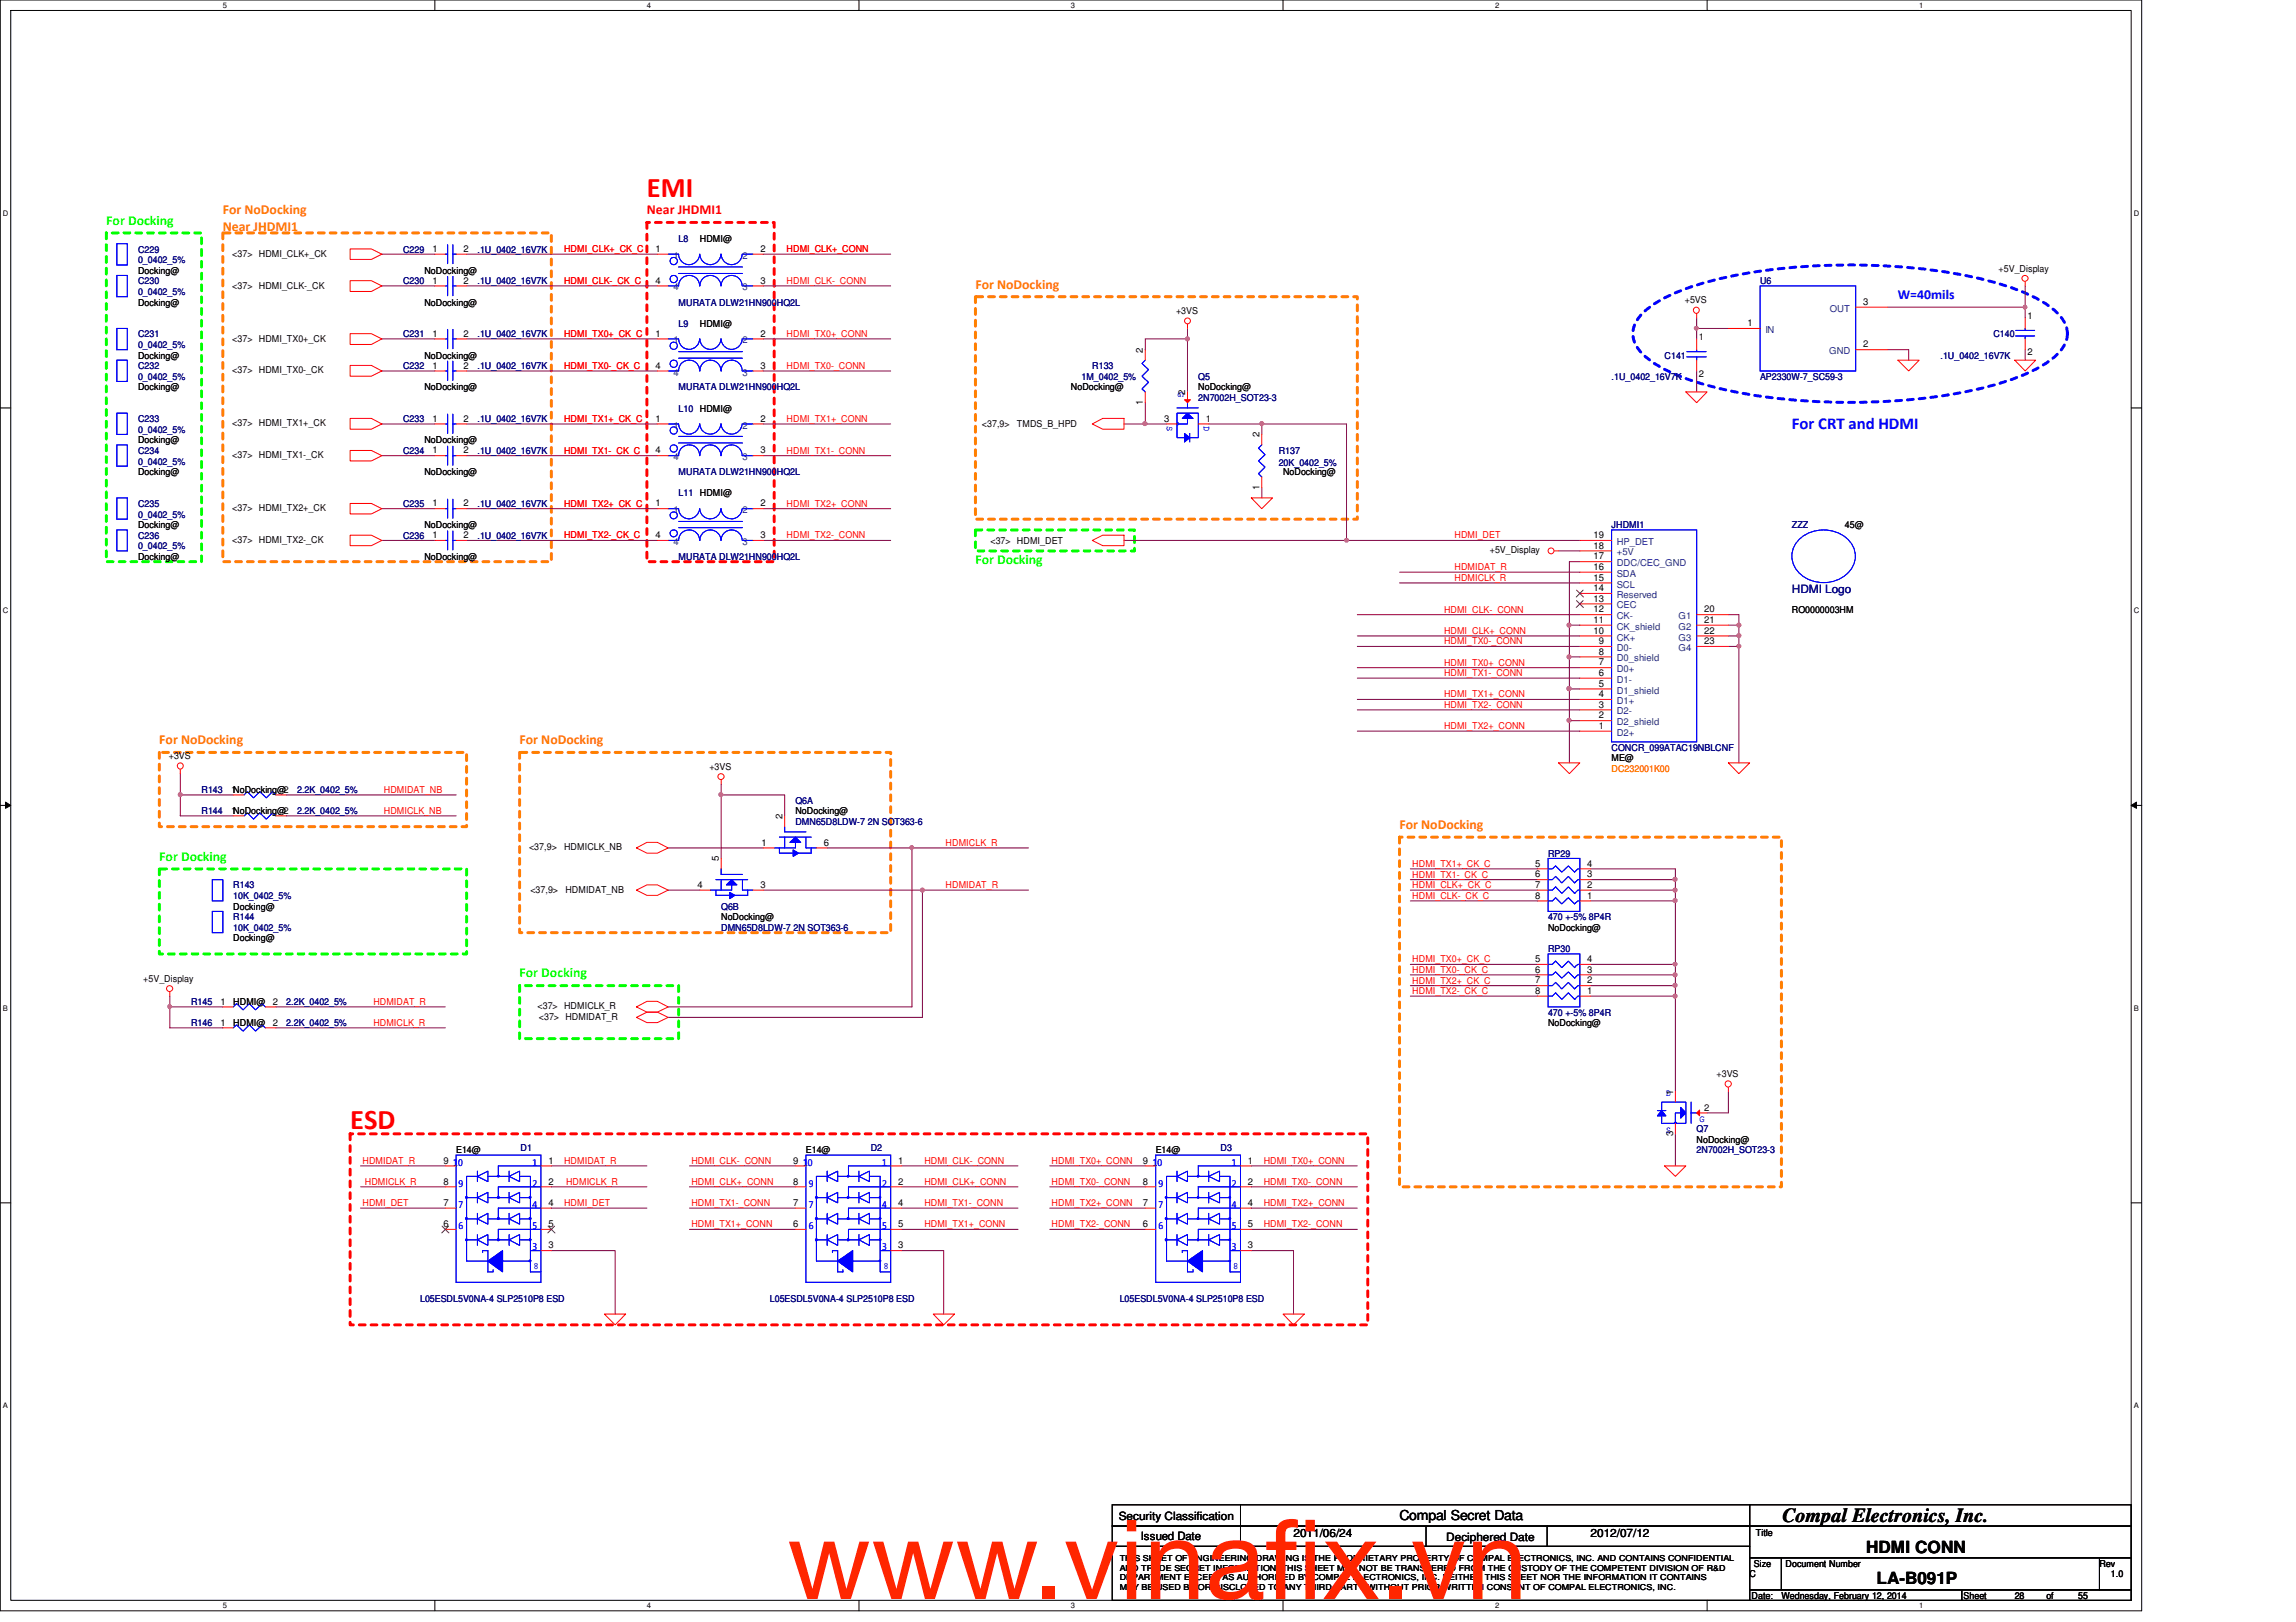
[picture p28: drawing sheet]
<svg xmlns="http://www.w3.org/2000/svg" width="297mm" height="210mm" viewBox="0 0 297 210" stroke-linecap="round" stroke-linejoin="round" font-family="sans-serif">
<defs><g id="words">
<g font-size="14.1" fill="#ff2600">
<text x="101.8" y="206.9">www.vinaf</text>
<text x="163.7" y="206.9">ix.vn</text>
</g>
<g font-size="3.7" fill="#f00">
<text x="83.7" y="25.4">EMI</text>
<text x="45.3" y="146.1">ESD</text>
</g>
<text font-size="2.6" x="230.6" y="197">Compal Electronics, Inc.</text>
<text font-size="2.2" fill="#00f" x="231.8" y="55.5">For CRT and HDMI</text>
<g font-size="2.2">
<text x="241.4" y="200.9">HDMI CONN</text>
<text x="242.8" y="205">LA-B091P</text>
</g>
<g font-size="1.8" fill="#0f0">
<text x="13.8" y="29.1">For Docking</text>
<text x="126.2" y="73">For Docking</text>
<text x="20.6" y="111.4">For Docking</text>
<text x="67.2" y="126.5">For Docking</text>
</g>
<g font-size="1.8" fill="#ff8000">
<text x="28.8" y="27.7">For NoDocking</text>
<text x="28.8" y="29.9">Near JHDMI1</text>
<text x="126.2" y="37.3">For NoDocking</text>
<text x="20.6" y="96.3">For NoDocking</text>
<text x="67.2" y="96.3">For NoDocking</text>
<text x="181.1" y="107.3">For NoDocking</text>
</g>
<text font-size="1.8" fill="#f00" x="83.7" y="27.7">Near JHDMI1</text>
<text font-size="1.8" fill="#00f" x="245.5" y="38.7">W=40mils</text>
<text font-size="1.8" x="181.1" y="196.8">Compal Secret Data</text>
<text font-size="1.5" fill="#000080" x="231.8" y="76.8">HDMI Logo</text>
<g font-size="1.5">
<text x="144.7" y="196.6">Security Classification</text>
<text x="147.6" y="199.3">Issued Date</text>
<text x="167.3" y="198.8">2011/06/24</text>
<text x="187.1" y="199.4">Deciphered Date</text>
<text x="205.8" y="198.8">2012/07/12</text>
</g>
<g font-size="1.2" fill="#000080">
<text x="17.9" y="32.7">C229</text>
<text x="17.9" y="34">0_0402_5%</text>
<text x="52.2" y="32.7">C229</text>
<text x="61.8" y="32.7">.1U_0402_16V7K</text>
<text x="87.8" y="31.3">L8</text>
<text x="17.9" y="36.8">C230</text>
<text x="17.9" y="38.1">0_0402_5%</text>
<text x="52.2" y="36.8">C230</text>
<text x="61.8" y="36.8">.1U_0402_16V7K</text>
<text x="87.8" y="39.5">MURATA DLW21HN900HQ2L</text>
<text x="227.7" y="36.8">U6</text>
<text x="17.9" y="47.8">C232</text>
<text x="17.9" y="43.6">C231</text>
<text x="17.9" y="45">0_0402_5%</text>
<text x="52.2" y="43.6">C231</text>
<text x="52.2" y="47.8">C232</text>
<text x="61.8" y="43.6">.1U_0402_16V7K</text>
<text x="61.8" y="47.8">.1U_0402_16V7K</text>
<text x="87.8" y="42.3">L9</text>
<text x="141.3" y="47.8">R133</text>
<text x="215.3" y="46.4">C141</text>
<text x="251" y="46.4">.1U_0402_16V7K</text>
<text x="257.9" y="43.6">C140</text>
<text x="17.9" y="49.1">0_0402_5%</text>
<text x="87.8" y="50.5">MURATA DLW21HN900HQ2L</text>
<text x="87.8" y="53.3">L10 HDMI@</text>
<text x="139.9" y="49.1">1M_0402_5%</text>
<text x="155" y="49.1">Q5</text>
<text x="155" y="51.9">2N7002H_SOT23-3</text>
<text x="208.5" y="49.1">.1U_0402_16V7K</text>
<text x="227.7" y="49.1">AP2330W-7_SC59-3</text>
<text x="17.9" y="54.6">C233</text>
<text x="17.9" y="56">0_0402_5%</text>
<text x="17.9" y="58.7">C234</text>
<text x="52.2" y="54.6">C233</text>
<text x="52.2" y="58.7">C234</text>
<text x="61.8" y="54.6">.1U_0402_16V7K</text>
<text x="61.8" y="58.7">.1U_0402_16V7K</text>
<text x="165.4" y="58.7">R137</text>
<text x="17.9" y="60.1">0_0402_5%</text>
<text x="17.9" y="65.6">C235</text>
<text x="52.2" y="65.6">C235</text>
<text x="61.8" y="65.6">.1U_0402_16V7K</text>
<text x="87.8" y="64.2">L11 HDMI@</text>
<text x="87.8" y="61.5">MURATA DLW21HN900HQ2L</text>
<text x="165.4" y="60.4">20K_0402_5%</text>
<text x="17.9" y="69.7">C236</text>
<text x="17.9" y="71.1">0_0402_5%</text>
<text x="17.9" y="67">0_0402_5%</text>
<text x="52.2" y="69.7">C236</text>
<text x="61.8" y="69.7">.1U_0402_16V7K</text>
<text x="208.5" y="68.3">JHDMI1</text>
<text x="231.8" y="68.3">ZZZ</text>
<text x="87.8" y="72.4">MURATA DLW21HN900HQ2L</text>
<text x="208.5" y="97.2">CONCR_099ATAC19NBLCNF</text>
<text x="26.1" y="102.6">R143</text>
<text x="26.1" y="105.4">R144</text>
<text x="38.4" y="102.6">2.2K_0402_5%</text>
<text x="38.4" y="105.4">2.2K_0402_5%</text>
<text x="102.9" y="104">Q6A</text>
<text x="102.9" y="106.7">DMN65D8LDW-7 2N SOT363-6</text>
<text x="200.3" y="110.9">RP29</text>
<text x="30.2" y="115">R143</text>
<text x="30.2" y="116.3">10K_0402_5%</text>
<text x="30.2" y="119.1">R144</text>
<text x="93.3" y="117.7">Q6B</text>
<text x="200.3" y="119.1">470 +-5% 8P4R</text>
<text x="30.2" y="120.4">10K_0402_5%</text>
<text x="93.3" y="120.4">DMN65D8LDW-7 2N SOT363-6</text>
<text x="200.3" y="123.2">RP30</text>
<text x="24.7" y="130">R145</text>
<text x="37" y="130">2.2K_0402_5%</text>
<text x="200.3" y="131.4">470 +-5% 8P4R</text>
<text x="24.7" y="132.8">R146</text>
<text x="37" y="132.8">2.2K_0402_5%</text>
<text x="67.3" y="149">D1</text>
<text x="112.6" y="149">D2</text>
<text x="157.9" y="149">D3</text>
<text x="219.5" y="146.5">Q7</text>
<text x="219.5" y="149.3">2N7002H_SOT23-3</text>
<text x="54.4" y="168.4">L05ESDL5V0NA-4 SLP2510P8 ESD</text>
<text x="99.6" y="168.4">L05ESDL5V0NA-4 SLP2510P8 ESD</text>
<text x="144.9" y="168.4">L05ESDL5V0NA-4 SLP2510P8 ESD</text>
</g>
<g font-size="1.2">
<text x="17.9" y="35.4">Docking@</text>
<text x="30.1" y="33.2">&lt;37&gt; HDMI_CLK+_CK</text>
<text x="54.9" y="35.4">NoDocking@</text>
<text x="56" y="32.6">1</text>
<text x="60" y="32.6">2</text>
<text x="84.8" y="32.6">1</text>
<text x="90.5" y="31.3">HDMI@</text>
<text x="98.4" y="32.6">2</text>
<text x="258.6" y="35.1">+5V_Display</text>
<text x="17.9" y="39.5">Docking@</text>
<text x="30.1" y="37.3">&lt;37&gt; HDMI_CLK-_CK</text>
<text x="54.9" y="39.5">NoDocking@</text>
<text x="56" y="36.7">1</text>
<text x="60" y="36.7">2</text>
<text x="84.8" y="36.7">4</text>
<text x="98.4" y="36.7">3</text>
<text x="152.1" y="40.6">+3VS</text>
<text x="218" y="39.2">+5VS</text>
<text x="241" y="39.5">3</text>
<text x="262.3" y="41.3">1</text>
<text x="17.9" y="46.4">Docking@</text>
<text x="30.1" y="44.2">&lt;37&gt; HDMI_TX0+_CK</text>
<text x="54.9" y="46.4">NoDocking@</text>
<text x="56" y="43.6">1</text>
<text x="56" y="47.7">1</text>
<text x="60" y="43.6">2</text>
<text x="60" y="47.7">2</text>
<text x="84.8" y="43.6">1</text>
<text x="84.8" y="47.7">4</text>
<text x="90.5" y="42.3">HDMI@</text>
<text x="98.4" y="47.7">3</text>
<text x="98.4" y="43.6">2</text>
<text x="147.9" y="45.6" transform="rotate(-90 147.9 45.6)">2</text>
<text x="219.8" y="44">1</text>
<text x="226.1" y="42.2">1</text>
<text x="241" y="45">2</text>
<text x="262.3" y="46">2</text>
<text x="17.9" y="50.5">Docking@</text>
<text x="30.1" y="48.3">&lt;37&gt; HDMI_TX0-_CK</text>
<text x="54.9" y="50.5">NoDocking@</text>
<text x="138.6" y="50.5">NoDocking@</text>
<text x="147.9" y="52.4" transform="rotate(-90 147.9 52.4)">1</text>
<text x="153.3" y="51.1" transform="rotate(-90 153.3 51.1)">2</text>
<text x="155" y="50.5">NoDocking@</text>
<text x="219.8" y="48.7">2</text>
<text x="17.9" y="57.4">Docking@</text>
<text x="30.1" y="55.2">&lt;37&gt; HDMI_TX1+_CK</text>
<text x="30.1" y="59.3">&lt;37&gt; HDMI_TX1-_CK</text>
<text x="54.9" y="57.4">NoDocking@</text>
<text x="56" y="54.6">1</text>
<text x="56" y="58.7">1</text>
<text x="60" y="54.6">2</text>
<text x="60" y="58.7">2</text>
<text x="84.8" y="54.6">1</text>
<text x="84.8" y="58.7">4</text>
<text x="98.4" y="58.7">3</text>
<text x="98.4" y="54.6">2</text>
<text x="127" y="55.3">&lt;37,9&gt;</text>
<text x="131.6" y="55.3">TMDS_B_HPD</text>
<text x="150.6" y="54.6">3</text>
<text x="156" y="54.6">1</text>
<text x="162.9" y="56.6" transform="rotate(-90 162.9 56.6)">2</text>
<text x="17.9" y="61.5">Docking@</text>
<text x="54.9" y="61.5">NoDocking@</text>
<text x="56" y="65.5">1</text>
<text x="60" y="65.5">2</text>
<text x="84.8" y="65.5">1</text>
<text x="98.4" y="65.5">2</text>
<text x="162.9" y="63.4" transform="rotate(-90 162.9 63.4)">1</text>
<text x="166" y="61.5">NoDocking@</text>
<text x="17.9" y="68.3">Docking@</text>
<text x="30.1" y="66.1">&lt;37&gt; HDMI_TX2+_CK</text>
<text x="30.1" y="70.3">&lt;37&gt; HDMI_TX2-_CK</text>
<text x="54.9" y="68.3">NoDocking@</text>
<text x="56" y="69.6">1</text>
<text x="60" y="69.6">2</text>
<text x="84.8" y="69.6">4</text>
<text x="98.4" y="69.6">3</text>
<text x="128.1" y="70.4">&lt;37&gt; HDMI_DET</text>
<text x="192.7" y="71.6">+5V_Display</text>
<text x="206.2" y="71">18</text>
<text x="206.2" y="69.6">19</text>
<text x="238.7" y="68.3">45@</text>
<text x="17.9" y="72.4">Docking@</text>
<text x="54.9" y="72.4">NoDocking@</text>
<text x="206.2" y="77.9">13</text>
<text x="206.2" y="76.5">14</text>
<text x="206.2" y="75.1">15</text>
<text x="206.2" y="73.7">16</text>
<text x="206.2" y="72.4">17</text>
<text x="206.2" y="82">10</text>
<text x="206.2" y="80.6">11</text>
<text x="206.2" y="79.2">12</text>
<text x="206.8" y="83.4">9</text>
<text x="220.5" y="79.2">20</text>
<text x="220.5" y="80.6">21</text>
<text x="220.5" y="82">22</text>
<text x="220.5" y="83.4">23</text>
<text x="231.8" y="79.3">RO0000003HM</text>
<text x="206.8" y="88.9">5</text>
<text x="206.8" y="87.5">6</text>
<text x="206.8" y="86.1">7</text>
<text x="206.8" y="84.7">8</text>
<text x="206.8" y="94.3">1</text>
<text x="206.8" y="93">2</text>
<text x="206.8" y="91.6">3</text>
<text x="206.8" y="90.2">4</text>
<text x="21.8" y="98.3">+3VS</text>
<text x="91.8" y="99.6">+3VS</text>
<text x="208.5" y="98.5">ME@</text>
<text x="29.9" y="102.6">1NoDocking@2</text>
<text x="29.9" y="105.3">1NoDocking@2</text>
<text x="101.2" y="106" transform="rotate(-90 101.2 106)">2</text>
<text x="102.9" y="105.4">NoDocking@</text>
<text x="68.4" y="110">&lt;37,9&gt;</text>
<text x="73" y="110">HDMICLK_NB</text>
<text x="93" y="111.5" transform="rotate(-90 93 111.5)">5</text>
<text x="98.5" y="109.4">1</text>
<text x="106.6" y="109.4">6</text>
<text x="198.6" y="113.5">6</text>
<text x="198.6" y="112.1">5</text>
<text x="205.4" y="113.5">3</text>
<text x="205.4" y="112.1">4</text>
<text x="30.2" y="117.7">Docking@</text>
<text x="68.6" y="115.5">&lt;37,9&gt;</text>
<text x="73.1" y="115.5">HDMIDAT_NB</text>
<text x="90.3" y="114.9">4</text>
<text x="93.3" y="119.1">NoDocking@</text>
<text x="98.4" y="114.9">3</text>
<text x="198.6" y="116.3">8</text>
<text x="198.6" y="114.9">7</text>
<text x="205.4" y="116.3">1</text>
<text x="205.4" y="114.9">2</text>
<text x="30.2" y="121.8">Docking@</text>
<text x="198.6" y="125.9">6</text>
<text x="198.6" y="124.5">5</text>
<text x="200.3" y="120.4">NoDocking@</text>
<text x="205.4" y="125.9">3</text>
<text x="205.4" y="124.5">4</text>
<text x="18.5" y="127">+5V_Display</text>
<text x="28.5" y="130">1</text>
<text x="30.2" y="130">HDMI@</text>
<text x="35.3" y="130">2</text>
<text x="69.6" y="130.6">&lt;37&gt; HDMICLK_R</text>
<text x="69.7" y="132">&lt;37&gt; HDMIDAT_R</text>
<text x="198.6" y="128.6">8</text>
<text x="198.6" y="127.3">7</text>
<text x="205.4" y="128.6">1</text>
<text x="205.4" y="127.3">2</text>
<text x="28.5" y="132.7">1</text>
<text x="30.2" y="132.8">HDMI@</text>
<text x="35.3" y="132.7">2</text>
<text x="200.3" y="132.8">NoDocking@</text>
<text x="216.4" y="141.6" transform="rotate(-90 216.4 141.6)">1</text>
<text x="220.5" y="143.7">2</text>
<text x="222.1" y="139.4">+3VS</text>
<text x="59" y="149.3">E14@</text>
<text x="104.3" y="149.3">E14@</text>
<text x="149.5" y="149.3">E14@</text>
<text x="216.4" y="147" transform="rotate(-90 216.4 147)">3</text>
<text x="219.5" y="147.9">NoDocking@</text>
<text x="57.4" y="150.6">9</text>
<text x="57.4" y="153.3">8</text>
<text x="70.9" y="150.6">1</text>
<text x="70.9" y="153.3">2</text>
<text x="102.6" y="150.6">9</text>
<text x="102.6" y="153.3">8</text>
<text x="116.2" y="150.6">1</text>
<text x="116.2" y="153.3">2</text>
<text x="147.9" y="150.6">9</text>
<text x="147.9" y="153.3">8</text>
<text x="161.5" y="150.6">1</text>
<text x="161.5" y="153.3">2</text>
<text x="57.4" y="158.8">6</text>
<text x="57.4" y="156">7</text>
<text x="70.9" y="156">4</text>
<text x="70.9" y="158.8">5</text>
<text x="70.9" y="161.5">3</text>
<text x="102.6" y="158.8">6</text>
<text x="102.6" y="156">7</text>
<text x="116.2" y="156">4</text>
<text x="116.2" y="158.8">5</text>
<text x="116.2" y="161.5">3</text>
<text x="147.9" y="158.8">6</text>
<text x="147.9" y="156">7</text>
<text x="161.5" y="156">4</text>
<text x="161.5" y="158.8">5</text>
<text x="161.5" y="161.5">3</text>
<text x="226.9" y="202.7">Size</text>
<text x="227.2" y="198.8">Title</text>
<text x="231" y="202.7">Document Number</text>
<text x="271.6" y="202.7">Rev</text>
<text x="226.4" y="204.1">C</text>
<text x="226.6" y="206.9">Date:</text>
<text x="230.5" y="206.9">Wednesday, February 12, 2014</text>
<text x="254" y="206.9">Sheet</text>
<text x="260.6" y="206.9">28</text>
<text x="264.7" y="206.9">of</text>
<text x="268.9" y="206.9">55</text>
<text x="273.1" y="204.1">1.0</text>
</g>
<g font-size="1.2" fill="#f00">
<text x="73" y="32.6">HDMI_CLK+_CK_C</text>
<text x="101.8" y="32.6">HDMI_CLK+_CONN</text>
<text x="73" y="36.7">HDMI_CLK-_CK_C</text>
<text x="101.8" y="36.7">HDMI_CLK-_CONN</text>
<text x="73" y="43.6">HDMI_TX0+_CK_C</text>
<text x="73" y="47.8">HDMI_TX0-_CK_C</text>
<text x="101.8" y="43.6">HDMI_TX0+_CONN</text>
<text x="101.8" y="47.8">HDMI_TX0-_CONN</text>
<text x="73" y="58.7">HDMI_TX1-_CK_C</text>
<text x="73" y="54.6">HDMI_TX1+_CK_C</text>
<text x="101.8" y="58.7">HDMI_TX1-_CONN</text>
<text x="101.8" y="54.6">HDMI_TX1+_CONN</text>
<text x="73" y="65.6">HDMI_TX2+_CK_C</text>
<text x="101.8" y="65.6">HDMI_TX2+_CONN</text>
<text x="73" y="69.7">HDMI_TX2-_CK_C</text>
<text x="101.8" y="69.7">HDMI_TX2-_CONN</text>
<text x="188.2" y="69.7">HDMI_DET</text>
<text x="188.2" y="73.8">HDMIDAT_R</text>
<text x="188.2" y="75.2">HDMICLK_R</text>
<text x="186.8" y="79.3">HDMI_CLK-_CONN</text>
<text x="186.8" y="82">HDMI_CLK+_CONN</text>
<text x="186.8" y="83.4">HDMI_TX0-_CONN</text>
<text x="186.8" y="86.1">HDMI_TX0+_CONN</text>
<text x="186.8" y="87.5">HDMI_TX1-_CONN</text>
<text x="186.8" y="90.3">HDMI_TX1+_CONN</text>
<text x="186.8" y="91.6">HDMI_TX2-_CONN</text>
<text x="186.8" y="94.4">HDMI_TX2+_CONN</text>
<text x="49.7" y="105.3">HDMICLK_NB</text>
<text x="49.7" y="102.6">HDMIDAT_NB</text>
<text x="122.3" y="109.5">HDMICLK_R</text>
<text x="182.7" y="113.6">HDMI_TX1-_CK_C</text>
<text x="182.7" y="112.2">HDMI_TX1+_CK_C</text>
<text x="122.3" y="114.9">HDMIDAT_R</text>
<text x="182.7" y="116.3">HDMI_CLK-_CK_C</text>
<text x="182.7" y="114.9">HDMI_CLK+_CK_C</text>
<text x="182.7" y="125.9">HDMI_TX0-_CK_C</text>
<text x="182.7" y="124.5">HDMI_TX0+_CK_C</text>
<text x="48.3" y="130">HDMIDAT_R</text>
<text x="182.7" y="128.7">HDMI_TX2-_CK_C</text>
<text x="182.7" y="127.3">HDMI_TX2+_CK_C</text>
<text x="48.3" y="132.8">HDMICLK_R</text>
<text x="46.9" y="150.6">HDMIDAT_R</text>
<text x="47.2" y="153.3">HDMICLK_R</text>
<text x="73" y="150.6">HDMIDAT_R</text>
<text x="73.2" y="153.3">HDMICLK_R</text>
<text x="89.4" y="150.6">HDMI_CLK-_CONN</text>
<text x="89.4" y="153.3">HDMI_CLK+_CONN</text>
<text x="119.6" y="150.6">HDMI_CLK-_CONN</text>
<text x="119.6" y="153.3">HDMI_CLK+_CONN</text>
<text x="136.1" y="153.3">HDMI_TX0-_CONN</text>
<text x="136.1" y="150.6">HDMI_TX0+_CONN</text>
<text x="163.5" y="153.3">HDMI_TX0-_CONN</text>
<text x="163.5" y="150.6">HDMI_TX0+_CONN</text>
<text x="46.9" y="156.1">HDMI_DET</text>
<text x="73" y="156.1">HDMI_DET</text>
<text x="89.4" y="156.1">HDMI_TX1-_CONN</text>
<text x="89.4" y="158.8">HDMI_TX1+_CONN</text>
<text x="119.6" y="156.1">HDMI_TX1-_CONN</text>
<text x="119.6" y="158.8">HDMI_TX1+_CONN</text>
<text x="136.1" y="158.8">HDMI_TX2-_CONN</text>
<text x="136.1" y="156.1">HDMI_TX2+_CONN</text>
<text x="163.5" y="158.8">HDMI_TX2-_CONN</text>
<text x="163.5" y="156.1">HDMI_TX2+_CONN</text>
</g>
<g font-size="1.2" fill="#004080">
<text x="87.1" y="33.5">1</text>
<text x="96.1" y="33.5">2</text>
<text x="87.1" y="37.6">4</text>
<text x="96.1" y="37.6">3</text>
<text x="236.7" y="40.3">OUT</text>
<text x="87.1" y="44.5">1</text>
<text x="96.1" y="44.5">2</text>
<text x="228.4" y="43.1">IN</text>
<text x="236.6" y="45.8">GND</text>
<text x="87.1" y="48.6">4</text>
<text x="96.1" y="48.6">3</text>
<text x="87.1" y="55.5">1</text>
<text x="87.1" y="59.6">4</text>
<text x="96.1" y="59.6">3</text>
<text x="96.1" y="55.5">2</text>
<text x="87.1" y="66.4">1</text>
<text x="87.1" y="70.5">4</text>
<text x="96.1" y="70.5">3</text>
<text x="96.1" y="66.4">2</text>
<text x="209.2" y="71.9">+5V</text>
<text x="209.2" y="70.5">HP_DET</text>
<text x="209.2" y="77.4">Reserved</text>
<text x="209.2" y="76">SCL</text>
<text x="209.2" y="74.6">SDA</text>
<text x="209.2" y="73.3">DDC/CEC_GND</text>
<text x="209.2" y="82.9">CK+</text>
<text x="209.2" y="81.5">CK_shield</text>
<text x="209.2" y="80.1">CK-</text>
<text x="209.2" y="78.7">CEC</text>
<text x="217.2" y="80.1">G1</text>
<text x="217.2" y="81.5">G2</text>
<text x="217.2" y="82.9">G3</text>
<text x="209.2" y="89.7">D1_shield</text>
<text x="209.2" y="88.3">D1-</text>
<text x="209.2" y="87">D0+</text>
<text x="209.2" y="85.6">D0_shield</text>
<text x="209.2" y="84.2">D0-</text>
<text x="217.2" y="84.2">G4</text>
<text x="209.2" y="95.2">D2+</text>
<text x="209.2" y="93.9">D2_shield</text>
<text x="209.2" y="92.5">D2-</text>
<text x="209.2" y="91.1">D1+</text>
</g>
<g font-size="1.2" fill="#00f">
<text x="152.4" y="50.7" transform="rotate(90 152.4 50.7)">G</text>
<text x="151" y="55.1" transform="rotate(90 151 55.1)">S</text>
<text x="155.7" y="55.1" transform="rotate(90 155.7 55.1)">D</text>
<text x="215.5" y="141.9">D</text>
<text x="215.5" y="146.6">S</text>
<text x="219.9" y="145.2">G</text>
<text x="58.6" y="150.8">10</text>
<text x="59.3" y="153.6">9</text>
<text x="68.9" y="153.6">2</text>
<text x="68.9" y="150.8">1</text>
<text x="103.9" y="150.8">10</text>
<text x="104.6" y="153.6">9</text>
<text x="114.1" y="153.6">2</text>
<text x="114.1" y="150.8">1</text>
<text x="149.2" y="150.8">10</text>
<text x="149.9" y="153.6">9</text>
<text x="159.4" y="153.6">2</text>
<text x="159.4" y="150.8">1</text>
<text x="59.3" y="156.3">7</text>
<text x="59.3" y="159.1">6</text>
<text x="68.9" y="156.3">4</text>
<text x="68.9" y="161.8">3</text>
<text x="68.9" y="159.1">5</text>
<text x="104.6" y="156.3">7</text>
<text x="104.6" y="159.1">6</text>
<text x="114.1" y="156.3">4</text>
<text x="114.1" y="161.8">3</text>
<text x="114.1" y="159.1">5</text>
<text x="149.9" y="156.3">7</text>
<text x="149.9" y="159.1">6</text>
<text x="159.4" y="156.3">4</text>
<text x="159.4" y="161.8">3</text>
<text x="159.4" y="159.1">5</text>
<text x="69" y="164.2">8</text>
<text x="114.3" y="164.2">8</text>
<text x="159.6" y="164.2">8</text>
</g>
<text font-size="1.2" fill="#ff8000" x="208.5" y="99.9">DC232001K00</text>
<g font-size="1.1">
<text x="144.9" y="202">THIS SHEET OF ENGINEERING DRAWING IS THE PROPRIETARY PROPERTY OF COMPAL ELECTRONICS, INC. AND CONTAINS CONFIDENTIAL</text>
<text x="144.9" y="203.2">AND TRADE SECRET INFORMATION. THIS SHEET MAY NOT BE TRANSFERED FROM THE CUSTODY OF THE COMPETENT DIVISION OF R&amp;D</text>
<text x="144.9" y="204.5">DEPARTMENT EXCEPT AS AUTHORIZED BY COMPAL ELECTRONICS, INC. NEITHER THIS SHEET NOR THE INFORMATION IT CONTAINS</text>
<text x="144.9" y="205.7">MAY BE USED BY OR DISCLOSED TO ANY THIRD PARTY WITHOUT PRIOR WRITTEN CONSENT OF COMPAL ELECTRONICS, INC.</text>
</g>
<g font-size="1">
<text x="28.8" y="1">5</text>
<text x="83.7" y="1">4</text>
<text x="138.6" y="1">3</text>
<text x="193.4" y="1">2</text>
<text x="248.3" y="1">1</text>
<text x=".4" y="27.9">D</text>
<text x="276.1" y="27.9">D</text>
<text x=".4" y="79.4">C</text>
<text x="276.1" y="79.4">C</text>
<text x=".4" y="130.8">B</text>
<text x="276.1" y="130.8">B</text>
<text x=".4" y="182.2">A</text>
<text x="276.1" y="182.2">A</text>
<text x="28.8" y="208.1">5</text>
<text x="83.7" y="208.1">4</text>
<text x="138.6" y="208.1">3</text>
<text x="193.4" y="208.1">2</text>
<text x="248.3" y="208.1">1</text>
</g>
</g></defs>
<path d="M0 0h277.1v208.5h-277.1zM1.4 1.4h274.3v205.7h-274.3z" fill="none" stroke="#000" stroke-width=".13"/>
<g fill="#fff">
<path d="M28.8 .1h.6v1.1h-.6z"/>
<path d="M28.8 207.2h.6v1.1h-.6z"/>
</g>
<path d="M56.3 0v1.4M56.3 207.1v1.4" fill="none" stroke="#000" stroke-width=".13"/>
<g fill="#fff">
<path d="M83.7 .1h.5v1.1h-.5z"/>
<path d="M83.7 207.2h.5v1.1h-.5z"/>
</g>
<path d="M111.1 0v1.4M111.1 207.1v1.4" fill="none" stroke="#000" stroke-width=".13"/>
<g fill="#fff">
<path d="M138.6 .1h.5v1.1h-.5z"/>
<path d="M138.6 207.2h.5v1.1h-.5z"/>
</g>
<path d="M166 0v1.4M166 207.1v1.4" fill="none" stroke="#000" stroke-width=".13"/>
<g fill="#fff">
<path d="M193.4 .1h.6v1.1h-.6z"/>
<path d="M193.4 207.2h.6v1.1h-.6z"/>
</g>
<path d="M220.9 0v1.4M220.9 207.1v1.4" fill="none" stroke="#000" stroke-width=".13"/>
<g fill="#fff">
<path d="M248.3 .1h.5v1.1h-.5z"/>
<path d="M248.3 207.2h.5v1.1h-.5z"/>
<path d="M.4 27.1h.7v1.1h-.7z"/>
<path d="M276.1 27.1h.7v1.1h-.7z"/>
<path d="M.4 78.5h.7v1.1h-.7z"/>
<path d="M276.1 78.5h.7v1.1h-.7z"/>
</g>
<path d="M0 52.8h1.4M275.7 52.8h1.4" fill="none" stroke="#000" stroke-width=".13"/>
<g fill="#fff">
<path d="M.4 129.9h.6v1.1h-.6z"/>
<path d="M276.1 129.9h.6v1.1h-.6z"/>
</g>
<path d="M0 104.2h1.4M.7 103.8l.7 .4-.7 .4zM275.7 104.2l.7-.4v.8zM275.7 104.2h1.4" fill="none" stroke="#000" stroke-width=".13"/>
<path d="M.7 103.8l.7 .4-.7 .4zM275.7 104.2l.7-.4v.8z" fill="#000"/>
<g fill="#fff">
<path d="M.4 181.4h.6v1.1h-.6z"/>
<path d="M276.1 181.4h.6v1.1h-.6z"/>
</g>
<path d="M0 155.7h1.4M275.7 155.7h1.4" fill="none" stroke="#000" stroke-width=".13"/>
<path d="M83.7 28.8h16.5v43.9h-16.5zM45.3 146.7h131.7v24.8h-131.7z" fill="none" stroke="#f00" stroke-width=".38" stroke-dasharray=".8 .8"/>
<path d="M212.2 40.8a16.3 16.3 0 0 1 7.3-3.9 72.8 72.8 0 0 1 24.9-2.5 58.4 58.4 0 0 1 16.4 3.1 14.9 14.9 0 0 1 5.7 3.3 3.3 3.3 0 0 1 0 4.7 16.5 16.5 0 0 1-7.3 4 72.5 72.5 0 0 1-24.9 2.4 58.3 58.3 0 0 1-16.4-3 14.9 14.9 0 0 1-5.7-3.4 3.3 3.3 0 0 1 0-4.7z" fill="none" stroke="#00f" stroke-width=".38" stroke-dasharray=".8 .8"/>
<path d="M13.8 30.1h12.3v42.6h-12.3zM126.2 68.6h20.6v2.7h-20.6zM20.6 112.4h39.8v11h-39.8zM67.2 127.6h20.6v6.8h-20.6z" fill="none" stroke="#0f0" stroke-width=".38" stroke-dasharray=".8 .8"/>
<path d="M28.8 30.1h42.5v42.6h-42.5zM126.2 38.4h49.4v28.8h-49.4zM20.6 97.4h39.8v9.6h-39.8zM67.2 97.4h48v23.3h-48zM181.1 108.3h49.4v45.3h-49.4z" fill="none" stroke="#ff8000" stroke-width=".38" stroke-dasharray=".8 .8"/>
<path d="M174.2 54.9v15h30.2M175.6 79.5h28.8M175.6 82.3h28.8M175.6 83.7h28.8M175.6 86.4h28.8M175.6 87.8h28.8" fill="none" stroke="#800040" stroke-width=".13"/>
<circle cx="174.2" cy="69.9" r=".25" fill="#f0f"/>
<circle cx="174.2" cy="69.9" r=".25" fill="none" stroke="#f0f" stroke-width=".13"/>
<path d="M175.6 90.5h28.8M175.6 91.9h28.8M175.6 94.6h28.8M204.4 80.9h-1.4v4.1" fill="none" stroke="#800040" stroke-width=".13"/>
<circle cx="203" cy="80.9" r=".26" fill="#f0f"/>
<circle cx="203" cy="80.9" r=".26" fill="none" stroke="#f0f" stroke-width=".13"/>
<path d="M204.4 85h-1.4v4.2" fill="none" stroke="#800040" stroke-width=".13"/>
<circle cx="203" cy="89.1" r=".26" fill="#f0f"/>
<circle cx="203" cy="89.1" r=".26" fill="none" stroke="#f0f" stroke-width=".13"/>
<circle cx="203" cy="85" r=".26" fill="#f0f"/>
<circle cx="203" cy="85" r=".26" fill="none" stroke="#f0f" stroke-width=".13"/>
<path d="M203 93.3v5.4M203 89.2h1.4" fill="none" stroke="#800040" stroke-width=".13"/>
<circle cx="203" cy="93.2" r=".26" fill="#f0f"/>
<circle cx="203" cy="93.2" r=".26" fill="none" stroke="#f0f" stroke-width=".13"/>
<path d="M204.4 72.7h-1.4v8.2M203 89.2v4.1h1.4" fill="none" stroke="#800040" stroke-width=".13"/>
<circle cx="203" cy="89.1" r=".26" fill="#f0f"/>
<circle cx="203" cy="89.1" r=".26" fill="none" stroke="#f0f" stroke-width=".13"/>
<path d="M225 83.7v15" fill="none" stroke="#800040" stroke-width=".13"/>
<circle cx="225" cy="83.6" r=".25" fill="#f0f"/>
<circle cx="225" cy="83.6" r=".25" fill="none" stroke="#f0f" stroke-width=".13"/>
<path d="M148.2 52.1v2.8h-2.8M153.6 42.5v1.4M156.4 54.9h17.8M219.5 42.5v1.4M163.2 63.1v1.3" fill="none" stroke="#800040" stroke-width=".13"/>
<circle cx="148.1" cy="54.8" r=".26" fill="#f0f"/>
<circle cx="148.1" cy="54.8" r=".26" fill="none" stroke="#f0f" stroke-width=".13"/>
<path d="M148.2 43.9v1.4M163.2 54.9v1.3" fill="none" stroke="#800040" stroke-width=".13"/>
<circle cx="163.2" cy="54.8" r=".26" fill="#f0f"/>
<circle cx="163.2" cy="54.8" r=".26" fill="none" stroke="#f0f" stroke-width=".13"/>
<path d="M148.2 54.9h2.7M153.6 43.9v6.8" fill="none" stroke="#800040" stroke-width=".13"/>
<circle cx="153.6" cy="43.9" r=".26" fill="#f0f"/>
<circle cx="153.6" cy="43.9" r=".26" fill="none" stroke="#f0f" stroke-width=".13"/>
<g fill="none" stroke="#800040" stroke-width=".13">
<path d="M262 37v4.1M148.2 43.9h5.4M262 45.3v1.3M181.1 74h23.3M181.1 75.4h23.3M201.6 71.3h2.8M86.4 109.7h12.4M93.3 102.9h8.2v2.7M93.3 102.9v8.2M93.3 101.5v1.4M118 109.7h15.1M119.3 115.2h13.8"/>
<path d="M216.7 146.7v4.2"/>
</g>
<circle cx="93.3" cy="102.8" r=".26" fill="#f0f"/>
<circle cx="93.3" cy="102.8" r=".26" fill="none" stroke="#f0f" stroke-width=".13"/>
<g fill="none" stroke="#800040" stroke-width=".13">
<path d="M223.6 79.5h1.4v1.4h-1.4M225 82.3v1.4M86.4 115.2h4.1M46.6 150.9h11M46.6 153.6h11M46.6 156.3h11M71.3 150.9h12.4M71.3 153.6h12.4M71.3 156.3h12.4M89.2 156.3h13.7M89.2 159.1h13.7M89.2 150.9h13.7"/>
<path d="M89.2 153.6h13.7M116.6 156.3h15.1M116.6 159.1h15.1M116.6 150.9h15.1M116.6 153.6h15.1M135.8 159.1h12.4M135.8 156.3h12.4M161.9 159.1h13.7M161.9 156.3h13.7M223.6 141.3v2.7h-2.7M71.3 161.8h8.3v8.3M116.6 161.8h5.5v8.3"/>
<path d="M161.9 161.8h5.4v8.3"/>
</g>
<circle cx="225" cy="82.3" r=".26" fill="#f0f"/>
<circle cx="225" cy="82.3" r=".26" fill="none" stroke="#f0f" stroke-width=".13"/>
<path d="M219.5 42.5h4.1M223.6 83.7h1.4" fill="none" stroke="#800040" stroke-width=".13"/>
<circle cx="219.5" cy="42.5" r=".25" fill="#f0f"/>
<circle cx="219.5" cy="42.5" r=".25" fill="none" stroke="#f0f" stroke-width=".13"/>
<path d="M244.2 39.8h17.8M219.5 41.1v1.4M219.5 48v2.7M244.2 45.3h2.7v1.3" fill="none" stroke="#800040" stroke-width=".13"/>
<path d="M261.8 39.6l.2-.1 .2 .1-.1 .3-.1 .1-.2-.1z" fill-rule="evenodd" fill="#f0f"/>
<path d="M261.8 39.6l.2-.1 .2 .1-.1 .3-.1 .1-.2-.1z" fill="none" stroke="#f0f" stroke-width=".13"/>
<path d="M37 105.6h22M37 102.9h22M28.8 130.3h-6.8v2.7h6.8M35.7 130.3h21.9M35.7 133h21.9" fill="none" stroke="#800040" stroke-width=".13"/>
<path d="M21.8 130.1l.1-.1 .2 .1v.3l-.2 .1-.1-.1z" fill-rule="evenodd" fill="#f0f"/>
<path d="M21.8 130.1l.1-.1 .2 .1v.3l-.2 .1-.1-.1z" fill="none" stroke="#f0f" stroke-width=".13"/>
<path d="M23.3 102.9v2.7" fill="none" stroke="#800040" stroke-width=".13"/>
<circle cx="23.3" cy="102.8" r=".26" fill="#f0f"/>
<circle cx="23.3" cy="102.8" r=".26" fill="none" stroke="#f0f" stroke-width=".13"/>
<path d="M23.3 102.9h6.9M23.3 105.6h6.9M205.8 126.2h10.9" fill="none" stroke="#800040" stroke-width=".13"/>
<circle cx="216.7" cy="126.2" r=".26" fill="#f0f"/>
<circle cx="216.7" cy="126.2" r=".26" fill="none" stroke="#f0f" stroke-width=".13"/>
<path d="M205.8 115.2h10.9M205.8 113.8h10.9M205.8 128.9h10.9M205.8 124.8h10.9" fill="none" stroke="#800040" stroke-width=".13"/>
<circle cx="216.7" cy="113.8" r=".26" fill="#f0f"/>
<circle cx="216.7" cy="113.8" r=".26" fill="none" stroke="#f0f" stroke-width=".13"/>
<path d="M205.8 112.4h10.9M205.8 116.6h10.9M205.8 127.6h10.9" fill="none" stroke="#800040" stroke-width=".13"/>
<circle cx="216.7" cy="127.5" r=".26" fill="#f0f"/>
<circle cx="216.7" cy="127.5" r=".26" fill="none" stroke="#f0f" stroke-width=".13"/>
<path d="M216.7 128.9v12.4" fill="none" stroke="#800040" stroke-width=".13"/>
<circle cx="216.7" cy="128.9" r=".26" fill="#f0f"/>
<circle cx="216.7" cy="128.9" r=".26" fill="none" stroke="#f0f" stroke-width=".13"/>
<path d="M216.7 113.8v2.8" fill="none" stroke="#800040" stroke-width=".13"/>
<circle cx="216.7" cy="115.2" r=".26" fill="#f0f"/>
<circle cx="216.7" cy="115.2" r=".26" fill="none" stroke="#f0f" stroke-width=".13"/>
<path d="M216.7 116.6v8.2" fill="none" stroke="#800040" stroke-width=".13"/>
<circle cx="216.7" cy="116.5" r=".26" fill="#f0f"/>
<circle cx="216.7" cy="116.5" r=".26" fill="none" stroke="#f0f" stroke-width=".13"/>
<path d="M216.7 127.6v1.3M216.7 124.8v1.4" fill="none" stroke="#800040" stroke-width=".13"/>
<circle cx="216.7" cy="124.8" r=".25" fill="#f0f"/>
<circle cx="216.7" cy="124.8" r=".25" fill="none" stroke="#f0f" stroke-width=".13"/>
<g fill="none" stroke="#800040" stroke-width=".13">
<path d="M225 80.9v1.4h-1.4M182.5 116.6h16.4M182.5 115.2h16.4M182.5 113.8h16.4M182.5 112.4h16.4M216.7 112.4v1.4M182.5 126.2h16.4M182.5 124.8h16.4M182.5 128.9h16.4M182.5 127.6h16.4M216.7 126.2v1.4M135.8 153.6h12.4"/>
<path d="M135.8 150.9h12.4M161.9 153.6h13.7M161.9 150.9h13.7"/>
</g>
<circle cx="225" cy="80.9" r=".26" fill="#f0f"/>
<circle cx="225" cy="80.9" r=".26" fill="none" stroke="#f0f" stroke-width=".13"/>
<path d="M23.3 100.1v2.8M118 109.7v20.6M22 128.9v1.4" fill="none" stroke="#800040" stroke-width=".13"/>
<path d="M117.8 109.5l.1-.1 .3 .1-.1 .4h-.2h-.1z" fill-rule="evenodd" fill="#f0f"/>
<path d="M117.8 109.5l.1-.1 .3 .1-.1 .4h-.2h-.1z" fill="none" stroke="#f0f" stroke-width=".13"/>
<path d="M119.3 115.2v16.5M86.4 130.3h31.6" fill="none" stroke="#800040" stroke-width=".13"/>
<circle cx="119.3" cy="115.2" r=".26" fill="#f0f"/>
<circle cx="119.3" cy="115.2" r=".26" fill="none" stroke="#f0f" stroke-width=".13"/>
<g fill="none" stroke="#800040" stroke-width=".13">
<path d="M49.4 32.9h6.9M49.4 37h6.9M60.4 32.9h24.6M60.4 37h24.6M98.8 32.9h16.4M98.8 37h16.4M49.4 43.9h6.9M49.4 48h6.9M49.4 54.9h6.9M49.4 59h6.9M60.4 43.9h24.6M60.4 48h24.6"/>
<path d="M60.4 59h24.6M60.4 54.9h24.6M98.8 59h16.4M98.8 54.9h16.4M98.8 43.9h16.4M98.8 48h16.4M49.4 65.8h6.9M49.4 69.9h6.9M60.4 69.9h24.6M60.4 65.8h24.6M98.8 69.9h16.4M98.8 65.8h16.4"/>
<path d="M145.4 69.9h28.8M98.8 115.2h20.5M107 109.7h11M86.4 131.7h32.9"/>
</g>
<g fill="none" stroke="#f00" stroke-width=".13">
<path d="M45.3 32.2h2.7l1.4 .7-1.4 .7h-2.7zM45.3 36.3h2.7l1.4 .7-1.4 .7h-2.7zM262 36.4v.6M45.3 43.2h2.7l1.4 .7-1.4 .7h-2.7zM45.3 47.3h2.7l1.4 .7-1.4 .7h-2.7zM45.3 54.1h2.7l1.4 .8-1.4 .6h-2.7zM45.3 58.3h2.7l1.4 .7-1.4 .6h-2.7zM56.3 43.9h1.3M59 43.9h1.4M141.3 54.9l1.4-.8h2.7v1.4h-2.7zM153.6 42v.5M218.1 50.7h2.8l-1.4 1.4z"/>
<path d="M219.5 40.6v.5M245.5 46.6h2.8l-1.4 1.4zM260.6 46.6h2.8l-1.4 1.4zM45.3 65.2h2.7l1.4 .6-1.4 .7h-2.7zM45.3 69.3h2.7l1.4 .6-1.4 .7h-2.7zM141.3 69.9l1.4-.6h2.7v1.3h-2.7zM161.9 64.4h2.7l-1.4 1.4zM201.1 71.3h.5M23.3 99.6v.5M201.6 98.7h2.8l-1.4 1.4zM223.6 98.7h2.8l-1.4 1.4zM82.3 115.2l1.4-.7h1.3l1.4 .7-1.4 .7h-1.3z"/>
<path d="M82.3 109.7l1.4-.7h1.3l1.4 .7-1.4 .7h-1.3zM93.3 100.9v.6M22 128.4v.5M82.3 130.3l1.4-.7h1.3l1.4 .7-1.4 .7h-1.3zM82.3 131.7l1.4-.7h1.3l1.4 .7-1.4 .6h-1.3zM215.4 150.9h2.7l-1.4 1.3zM223.6 140.7v.6M78.2 170.1h2.7l-1.3 1.4zM120.7 170.1h2.8l-1.4 1.4zM166 170.1h2.7l-1.4 1.4z"/>
<circle cx="262" cy="36" r=".39"/>
<circle cx="153.6" cy="41.5" r=".38"/>
<circle cx="219.4" cy="40.1" r=".39"/>
<circle cx="200.7" cy="71.3" r=".38"/>
<circle cx="23.3" cy="99.1" r=".39"/>
<circle cx="93.3" cy="100.5" r=".39"/>
<circle cx="22" cy="127.9" r=".39"/>
<circle cx="223.6" cy="140.3" r=".4"/>
</g>
<g fill="none" stroke="#000" stroke-width=".13">
<path d="M143.9 194.7h82.5v2.8h-82.5zM143.9 197.5h82.5v2.6h-82.5zM160.5 194.7v5.4M184.5 197.5v2.6M200.2 197.5v2.6M226.4 194.7h49.3v2.8h-49.3zM226.4 197.5h49.3v4.1h-49.3zM143.9 200.1h82.5v7h-82.5zM226.4 201.6h4.1v4.1h-4.1zM226.4 205.7h27.4v1.4h-27.4zM230.5 201.6h41.1v4.1h-41.1zM253.8 205.7h21.9v1.4h-21.9z"/>
<path d="M271.6 201.6h4.1v4.1h-4.1z"/>
</g>
<path d="M57.6 43.9h.3M57.9 42.6v2.5M58.6 43.9h.4M58.6 42.6v2.5" fill="none" stroke="#00f" stroke-width=".13"/>
<path d="M217.4 143.3l.7 .7-.7 .7z" fill="#00f"/>
<path d="M217.4 143.3l.7 .7-.7 .7z" fill="none" stroke="#00f" stroke-width=".13"/>
<path d="M215 143.7l.5 .7h-1.1z" fill="#00f"/>
<path d="M214.4 143.7h1.1M215 144.4v1h1.7h-.1v-.2h.3v.2M215 143.7v-1.1h3.1v2.8h-1.4v-1.4h.7M215 143.7l.5 .7h-1.1zM218.8 142.6v2.8M218.8 144h.7" fill="none" stroke="#00f" stroke-width=".13"/>
<path d="M217.4 143.3l.7 .7-.7 .7z" fill="#00f"/>
<path d="M217.4 143.3l.7 .7-.7 .7z" fill="none" stroke="#00f" stroke-width=".13"/>
<path d="M215 143.7l.5 .7h-1.1z" fill="#00f"/>
<path d="M214.4 143.7h1.1M215 144.4v1h1.7h-.1v-.2h.3v.2M215 143.7v-1.1h3.1v2.8h-1.4v-1.4h.7M215 143.7l.5 .7h-1.1zM218.8 142.6v2.8M218.8 144h.7" fill="none" stroke="#00f" stroke-width=".13"/>
<path d="M219.9 143.6v.8l-.4-.4z" fill="#f00"/>
<g fill="none" stroke="#f00" stroke-width=".13">
<path d="M240.1 39.8h4.1M56.3 48h1.3M59 48h1.4M223.6 42.5h4.1M240.1 45.3h4.1M262 41.1v1.4M262 43.9v1.4M85 65.8h1.4M85 69.9h1.4M97.4 69.9h1.4M97.4 65.8h1.4M198.9 128.9h1.4"/>
<path d="M198.9 127.6h1.4M198.9 126.2h1.4M198.9 124.8h1.4M204.4 128.9h1.4M204.4 127.6h1.4M204.4 126.2h1.4M204.4 124.8h1.4M216.7 141.3v1.3M216.7 145.4v1.3M219.5 144h1.4M219.9 143.6v.8l-.4-.4z"/>
</g>
<g fill="none" stroke="#00f" stroke-width=".13">
<path d="M227.7 37h12.4v11h-12.4zM57.6 48h.3M57.9 46.7v2.5M58.6 48h.4M58.6 46.7v2.5M260.8 43.5h2.4M260.8 42.8h2.4M262 42.5v.3M262 43.5v.4M86.4 65.8h1.4a1.36 1.36 0 0 0 1.4 1.3 1.36 1.36 0 0 0 1.3-1.3M86.4 69.9h1.4a1.35 1.35 0 0 1 1.4-1.3 1.35 1.35 0 0 1 1.3 1.3M87.8 67.5h8.3"/>
<path d="M87.8 68.3h8.3M90.5 69.9a1.35 1.35 0 0 1 1.4-1.3 1.35 1.35 0 0 1 1.4 1.3M90.5 65.8a1.36 1.36 0 0 0 1.4 1.3 1.36 1.36 0 0 0 1.4-1.3M93.3 69.9a1.35 1.35 0 0 1 1.4-1.3 1.35 1.35 0 0 1 1.3 1.3M93.3 65.8a1.36 1.36 0 0 0 1.4 1.3 1.36 1.36 0 0 0 1.3-1.3M96.1 69.9h1.3M96.1 65.8h1.3M200.3 123.4h4.1v6.9h-4.1zM200.3 127.6h.5l.5-.5 .8 .9 .8-.9 .8 .9 .4-.4h.3M203.8 129.2l-.1 .1M203.8 127.8l-.1 .2M203.8 126.5l-.1 .1"/>
<path d="M204.4 124.8h-.3l-.4 .4-.8-.8-.8 .8-.8-.8-.5 .4h-.5M204.4 128.9h-.3l-.4 .4-.8-.8-.8 .8-.8-.8-.5 .4h-.5M204.4 126.2h-.3l-.4 .4-.8-.8-.8 .8-.8-.8-.5 .4h-.5"/>
<circle cx="87.2" cy="66.7" r=".46"/>
<circle cx="87.2" cy="69" r=".46"/>
</g>
<path d="M153 54.1l.6-.6 .7 .6z" fill="#00f"/>
<path d="M153 54.1l.6-.6 .7 .6z" fill="none" stroke="#00f" stroke-width=".13"/>
<path d="M153.2 56.1l.7 .5-.7 .6z" fill="#00f"/>
<path d="M152.3 54.7h.1v.3h-.1v-.1v1.7h.9M152.3 52.8h2.7M153.2 56.1l.7 .5-.7 .6zM153.6 54.1v.8h-1.3v-1.4h2.7v3.1h-1.1M153.6 52.1v.7M153.9 56.1v1.1" fill="none" stroke="#00f" stroke-width=".13"/>
<path d="M153 54.1l.6-.6 .7 .6z" fill="#00f"/>
<path d="M153 54.1l.6-.6 .7 .6z" fill="none" stroke="#00f" stroke-width=".13"/>
<path d="M153.2 56.1l.7 .5-.7 .6z" fill="#00f"/>
<path d="M152.3 54.7h.1v.3h-.1v-.1v1.7h.9M152.3 52.8h2.7M153.2 56.1l.7 .5-.7 .6zM153.6 54.1v.8h-1.3v-1.4h2.7v3.1h-1.1M153.6 52.1v.7M153.9 56.1v1.1" fill="none" stroke="#00f" stroke-width=".13"/>
<path d="M153.2 51.7h.8l-.4 .4z" fill="#f00"/>
<path d="M56.3 54.9h1.3M56.3 59h1.3M59 54.9h1.4M59 59h1.4M150.9 54.9h1.4M153.2 51.7h.8l-.4 .4zM153.6 50.7v1.4M155 54.9h1.4M163.2 56.2v1.4M163.2 61.7v1.4" fill="none" stroke="#f00" stroke-width=".13"/>
<g fill="none" stroke="#00f" stroke-width=".13">
<path d="M15.1 31.5h1.4v2.8h-1.4zM15.1 35.6h1.4v2.8h-1.4zM57.6 54.9h.3M57.6 59h.3M57.9 53.6v2.5M57.9 57.7v2.5M58.6 54.9h.4M58.6 59h.4M58.6 53.6v2.5M58.6 57.7v2.5M163.2 57.6l-.4 .4 .9 .8-.9 .8 .9 .9-.9 .8 .4 .4M100.8 108.3h4.1"/>
<path d="M101.5 107v.7h2.8M101.5 108.3v1.4M104.3 108.3v1.4"/>
</g>
<path d="M102.2 109l.7-.7 .7 .7z" fill="#00f"/>
<path d="M100.8 110.4h1.8M102.2 109l.7-.7 .7 .7zM102.9 109v.7h-2.7M104.3 109.7h1.3M104.9 109.7v.7" fill="none" stroke="#00f" stroke-width=".13"/>
<path d="M102.6 110l.7 .4-.7 .4z" fill="#00f"/>
<path d="M100.8 109.7v.7M100.8 108.3h4.1M101.5 107v.7h2.8M101.5 108.3v1.4M102.6 110l.7 .4-.7 .4zM103.3 110.4h1.6M104.3 108.3v1.4" fill="none" stroke="#00f" stroke-width=".13"/>
<path d="M102.2 109l.7-.7 .7 .7z" fill="#00f"/>
<path d="M100.8 110.4h1.8M102.2 109l.7-.7 .7 .7zM102.9 109v.7h-2.7M104.3 109.7h1.3M104.9 109.7v.7" fill="none" stroke="#00f" stroke-width=".13"/>
<path d="M102.6 110l.7 .4-.7 .4z" fill="#00f"/>
<path d="M100.8 109.7v.7M102.6 110l.7 .4-.7 .4zM103.3 110.4h1.6M104.3 149.5h10.9v16.5h-10.9zM105.6 155h1.4M108.4 155h2.7M111.1 154.3v1.4M111.1 155l1.4-.7v1.4z" fill="none" stroke="#00f" stroke-width=".13"/>
<path d="M98.8 109.7h1.4M101.5 105.6v1.4M105.6 109.7h1.4" fill="none" stroke="#f00" stroke-width=".13"/>
<path d="M109.6 154.9h.3l-.2 .2z" fill-rule="evenodd" fill="#00f"/>
<path d="M109.6 154.9h.3l-.2 .2zM112.5 155h1.4" fill="none" stroke="#00f" stroke-width=".13"/>
<path d="M113.8 154.9h.1v.1h-.1z" fill-rule="evenodd" fill="#00f"/>
<path d="M113.8 154.9h.1v.1h-.1z" fill="none" stroke="#00f" stroke-width=".13"/>
<path d="M113.8 160.4h.2l-.2 .2z" fill-rule="evenodd" fill="#00f"/>
<path d="M113.8 160.4h.2l-.2 .2z" fill="none" stroke="#00f" stroke-width=".13"/>
<path d="M113.8 157.6l.2 .1-.2 .1z" fill-rule="evenodd" fill="#00f"/>
<path d="M109.8 159.1h5.4M113.8 157.6l.2 .1-.2 .1z" fill="none" stroke="#00f" stroke-width=".13"/>
<path d="M109.6 160.4h.2v.1h-.2z" fill-rule="evenodd" fill="#00f"/>
<g fill="none" stroke="#00f" stroke-width=".13">
<path d="M105.6 157.7h1.4M107 152.2h-1.4v11h4.2M108.4 157.7h2.7M108.4 152.2h2.7M109.8 159.1v1.3M111.1 157v1.4M111.1 159.8v1.4M111.1 151.6v1.3M111.1 157.7l1.4-.7v1.4zM111.1 152.2l1.4-.6v1.3zM112.5 157.7h1.4M112.5 152.2h1.4v11h-5.5"/>
<path d="M115.2 150.9h-5.4v1.3M115.2 153.6h-5.4v1.4M115.2 156.3h-5.4v1.4M105.6 160.4h1.4M108.4 160.4h2.7M109.6 160.4h.2v.1h-.2zM111.1 160.4l1.4-.6v1.4zM112.5 160.4h1.4"/>
</g>
<path d="M109.6 157.6h.2v.2h-.2z" fill-rule="evenodd" fill="#00f"/>
<path d="M109.6 157.6h.2v.2h-.2z" fill="none" stroke="#00f" stroke-width=".13"/>
<path d="M109.6 152.1l.3 .1-.2 .1z" fill-rule="evenodd" fill="#00f"/>
<path d="M109.6 152.1l.3 .1-.2 .1z" fill="none" stroke="#00f" stroke-width=".13"/>
<path d="M113.8 163.1h.1v.1h-.1z" fill-rule="evenodd" fill="#00f"/>
<path d="M107 152.2l1.4-.6v1.3zM107 155l1.4-.7v1.4zM107 157.7l1.4-.7v1.4zM107 151.6v1.3M107 154.3v1.4M107 159.8v1.4M107 157v1.4M107 160.4l1.4-.6v1.4zM113.8 163.1h.1v.1h-.1zM113.9 163.2v1.4h1.3M113.9 161.8h1.3" fill="none" stroke="#00f" stroke-width=".13"/>
<path d="M105.5 154.9h.2l-.1 .2z" fill-rule="evenodd" fill="#00f"/>
<path d="M105.5 154.9h.2l-.1 .2z" fill="none" stroke="#00f" stroke-width=".13"/>
<path d="M105.5 157.6h.2v.2h-.2z" fill-rule="evenodd" fill="#00f"/>
<path d="M105.5 157.6h.2v.2h-.2z" fill="none" stroke="#00f" stroke-width=".13"/>
<path d="M105.5 160.4h.2v.1h-.2z" fill-rule="evenodd" fill="#00f"/>
<path d="M105.5 160.4h.2v.1h-.2zM108.4 161.8v2.8" fill="none" stroke="#00f" stroke-width=".13"/>
<path d="M108.4 163.2l1.9-1.4v2.8z" fill="#00f"/>
<path d="M104.3 149.5h10.9v16.5h-10.9zM105.6 155h1.4M108.4 155h2.7M111.1 154.3v1.4M111.1 155l1.4-.7v1.4zM108.4 161.8h-.7v.3M108.4 163.2l1.9-1.4v2.8zM109 164.3v.3h-.6" fill="none" stroke="#00f" stroke-width=".13"/>
<path d="M109.6 154.9h.3l-.2 .2z" fill-rule="evenodd" fill="#00f"/>
<path d="M109.6 154.9h.3l-.2 .2zM112.5 155h1.4" fill="none" stroke="#00f" stroke-width=".13"/>
<path d="M113.8 154.9h.1v.1h-.1z" fill-rule="evenodd" fill="#00f"/>
<path d="M113.8 154.9h.1v.1h-.1z" fill="none" stroke="#00f" stroke-width=".13"/>
<path d="M113.8 160.4h.2l-.2 .2z" fill-rule="evenodd" fill="#00f"/>
<path d="M113.8 160.4h.2l-.2 .2z" fill="none" stroke="#00f" stroke-width=".13"/>
<path d="M113.8 157.6l.2 .1-.2 .1z" fill-rule="evenodd" fill="#00f"/>
<path d="M109.8 159.1h5.4M113.8 157.6l.2 .1-.2 .1z" fill="none" stroke="#00f" stroke-width=".13"/>
<path d="M109.6 160.4h.2v.1h-.2z" fill-rule="evenodd" fill="#00f"/>
<g fill="none" stroke="#00f" stroke-width=".13">
<path d="M105.6 157.7h1.4M107 152.2h-1.4v11h4.2M108.4 157.7h2.7M108.4 152.2h2.7M109.8 159.1v1.3M111.1 157v1.4M111.1 159.8v1.4M111.1 151.6v1.3M111.1 157.7l1.4-.7v1.4zM111.1 152.2l1.4-.6v1.3zM112.5 157.7h1.4M112.5 152.2h1.4v11h-5.5"/>
<path d="M115.2 150.9h-5.4v1.3M115.2 153.6h-5.4v1.4M115.2 156.3h-5.4v1.4M105.6 160.4h1.4M108.4 160.4h2.7M109.6 160.4h.2v.1h-.2zM111.1 160.4l1.4-.6v1.4zM112.5 160.4h1.4"/>
</g>
<path d="M109.6 157.6h.2v.2h-.2z" fill-rule="evenodd" fill="#00f"/>
<path d="M109.6 157.6h.2v.2h-.2z" fill="none" stroke="#00f" stroke-width=".13"/>
<path d="M109.6 152.1l.3 .1-.2 .1z" fill-rule="evenodd" fill="#00f"/>
<path d="M109.6 152.1l.3 .1-.2 .1z" fill="none" stroke="#00f" stroke-width=".13"/>
<path d="M113.8 163.1h.1v.1h-.1z" fill-rule="evenodd" fill="#00f"/>
<path d="M107 152.2l1.4-.6v1.3zM107 155l1.4-.7v1.4zM107 157.7l1.4-.7v1.4zM107 151.6v1.3M107 154.3v1.4M107 159.8v1.4M107 157v1.4M107 160.4l1.4-.6v1.4zM113.8 163.1h.1v.1h-.1zM113.9 163.2v1.4h1.3M113.9 161.8h1.3" fill="none" stroke="#00f" stroke-width=".13"/>
<path d="M105.5 154.9h.2l-.1 .2z" fill-rule="evenodd" fill="#00f"/>
<path d="M105.5 154.9h.2l-.1 .2z" fill="none" stroke="#00f" stroke-width=".13"/>
<path d="M105.5 157.6h.2v.2h-.2z" fill-rule="evenodd" fill="#00f"/>
<path d="M105.5 157.6h.2v.2h-.2z" fill="none" stroke="#00f" stroke-width=".13"/>
<path d="M105.5 160.4h.2v.1h-.2z" fill-rule="evenodd" fill="#00f"/>
<path d="M105.5 160.4h.2v.1h-.2zM108.4 161.8v2.8" fill="none" stroke="#00f" stroke-width=".13"/>
<path d="M108.4 163.2l1.9-1.4v2.8z" fill="#00f"/>
<path d="M57.6 65.8h.3M57.9 64.6v2.5M58.6 65.8h.4M58.6 64.6v2.5M91.9 115.2h2.8M92.6 113.8h4.1M93.3 112.4v.8M93.3 113.8v1.4M96.1 113.8v1.4h1.3M108.4 161.8h-.7v.3M108.4 163.2l1.9-1.4v2.8zM109 164.3v.3h-.6" fill="none" stroke="#00f" stroke-width=".13"/>
<path d="M56.3 65.8h1.3M59 65.8h1.4M102.9 159.1h1.4M102.9 156.3h1.4M102.9 150.9h1.4M102.9 153.6h1.4M115.2 156.3h1.4M115.2 159.1h1.4M115.2 150.9h1.4M115.2 153.6h1.4M115.2 161.8h1.4" fill="none" stroke="#f00" stroke-width=".13"/>
<path d="M94.7 113.8l.6 .7h-1.3z" fill="#00f"/>
<path d="M92.6 115.2v.7M93.3 113.2h2.8M94.7 113.8l.6 .7h-1.3zM94.7 114.5v.7M96.7 115.2v.7" fill="none" stroke="#00f" stroke-width=".13"/>
<path d="M94.4 115.5l.7 .4-.7 .4z" fill="#00f"/>
<path d="M91.9 115.2h2.8M92.6 113.8h4.1M92.6 115.9h1.8M93.3 112.4v.8M93.3 113.8v1.4M94.4 115.5l.7 .4-.7 .4zM95.1 115.9h1.6M96.1 113.8v1.4h1.3" fill="none" stroke="#00f" stroke-width=".13"/>
<path d="M94.7 113.8l.6 .7h-1.3z" fill="#00f"/>
<path d="M92.6 115.2v.7M93.3 113.2h2.8M94.7 113.8l.6 .7h-1.3zM94.7 114.5v.7M96.7 115.2v.7" fill="none" stroke="#00f" stroke-width=".13"/>
<path d="M94.4 115.5l.7 .4-.7 .4z" fill="#00f"/>
<g fill="none" stroke="#00f" stroke-width=".13">
<path d="M15.1 46.6h1.4v2.8h-1.4zM15.1 42.5h1.4v2.8h-1.4zM86.4 43.9h1.4a1.35 1.35 0 0 0 1.4 1.3 1.35 1.35 0 0 0 1.3-1.3M86.4 48h1.4a1.36 1.36 0 0 1 1.4-1.4 1.36 1.36 0 0 1 1.3 1.4M87.8 45.5h8.3M87.8 46.4h8.3M90.5 48a1.36 1.36 0 0 1 1.4-1.4 1.36 1.36 0 0 1 1.4 1.4M90.5 43.9a1.35 1.35 0 0 0 1.4 1.3 1.35 1.35 0 0 0 1.4-1.3M93.3 48a1.36 1.36 0 0 1 1.4-1.4 1.36 1.36 0 0 1 1.3 1.4M93.3 43.9a1.35 1.35 0 0 0 1.4 1.3 1.35 1.35 0 0 0 1.3-1.3M96.1 48h1.3M96.1 43.9h1.3"/>
<path d="M148.2 46.6l-.5 .4 .9 .8-.9 .9 .9 .8-.9 .8 .5 .4M218.2 46.2h2.5M218.2 45.5h2.5M219.5 45.3v.2M219.5 46.2v.4M57.6 69.9h.3M57.9 68.7v2.5M58.6 69.9h.4M58.6 68.7v2.5M208.5 68.6h11v27.4h-11zM27.5 113.8h1.3v2.8h-1.3zM27.5 117.9h1.3v2.8h-1.3z"/>
<path d="M31.6 102.9l.4-.5 .8 .9 .8-.9 .9 .9 .8-.9 .4 .5M92.6 115.9h1.8M94.4 115.5l.7 .4-.7 .4zM95.1 115.9h1.6M200.3 111.1h4.1v6.8h-4.1zM200.3 115.2h.5l.5-.4 .8 .8 .8-.8 .8 .8 .4-.4h.3M203.8 116.8l-.1 .2M203.8 115.5l-.1 .1M203.8 114.1l-.1 .2M204.4 112.4h-.3l-.4 .5-.8-.8-.8 .8-.8-.8-.5 .3h-.5M204.4 116.6h-.3l-.4 .4-.8-.8-.8 .8-.8-.8-.5 .4h-.5M204.4 113.8h-.3l-.4 .5-.8-.9-.8 .9-.8-.9-.5 .4h-.5"/>
<path d="M30.2 130.3l.4-.4 .9 .8 .8-.8 .8 .8 .8-.8 .4 .4M59 149.5h11v16.5h-11zM60.4 155h1.4M63.1 155h2.8M65.9 154.3v1.4M65.9 155l1.3-.7v1.4z"/>
<circle cx="87.2" cy="44.7" r=".47"/>
<circle cx="87.2" cy="47.1" r=".47"/>
</g>
<g fill="none" stroke="#f00" stroke-width=".13">
<path d="M85 43.9h1.4M85 48h1.4M97.4 48h1.4M97.4 43.9h1.4M148.2 50.7v1.4M148.2 45.3v1.3M219.5 43.9v1.4M219.5 46.6v1.4M56.3 69.9h1.3M59 69.9h1.4M204.4 79.5h4.1M204.4 78.1h4.1"/>
<path d="M204.4 76.8h4.1M204.4 75.4h4.1M204.4 74h4.1M204.4 72.7h4.1M204.4 71.3h4.1M204.4 69.9h4.1M219.5 79.5h4.1M204.4 94.6h4.1M204.4 93.3h4.1M204.4 91.9h4.1M204.4 90.5h4.1M204.4 89.2h4.1"/>
<path d="M204.4 87.8h4.1M204.4 86.4h4.1M204.4 85h4.1M204.4 83.7h4.1M204.4 82.3h4.1M204.4 80.9h4.1M219.5 80.9h4.1M219.5 82.3h4.1M219.5 83.7h4.1M30.2 102.9h1.4M35.7 102.9h1.3M90.5 115.2h1.4"/>
<path d="M93.3 111.1v1.3M97.4 115.2h1.4M198.9 116.6h1.4M198.9 115.2h1.4M198.9 113.8h1.4M198.9 112.4h1.4M204.4 116.6h1.4M204.4 115.2h1.4M204.4 113.8h1.4M204.4 112.4h1.4M28.8 130.3h1.4M34.3 130.3h1.4"/>
</g>
<path d="M204 77.7l.9 .9M204 76.4l.9 .9M204.8 77.7l-.9 .9M204.8 76.4l-.9 .9" fill="none" stroke="#804000" stroke-width=".13"/>
<path d="M64.4 154.9h.2l-.1 .2z" fill-rule="evenodd" fill="#00f"/>
<path d="M64.4 154.9h.2l-.1 .2zM67.2 155h1.4" fill="none" stroke="#00f" stroke-width=".13"/>
<path d="M68.5 154.9h.2l-.1 .2z" fill-rule="evenodd" fill="#00f"/>
<path d="M68.5 154.9h.2l-.1 .2z" fill="none" stroke="#00f" stroke-width=".13"/>
<path d="M68.5 160.4h.2v.1h-.2z" fill-rule="evenodd" fill="#00f"/>
<path d="M68.5 160.4h.2v.1h-.2z" fill="none" stroke="#00f" stroke-width=".13"/>
<path d="M68.5 157.6h.2v.2h-.2z" fill-rule="evenodd" fill="#00f"/>
<path d="M64.5 159.1h5.5M68.5 157.6h.2v.2h-.2z" fill="none" stroke="#00f" stroke-width=".13"/>
<path d="M64.4 160.4h.2v.1h-.2z" fill-rule="evenodd" fill="#00f"/>
<g fill="none" stroke="#00f" stroke-width=".13">
<path d="M60.4 157.7h1.4M61.8 152.2h-1.4v11h4.1M63.1 157.7h2.8M63.1 152.2h2.8M64.5 159.1v1.3M65.9 157v1.4M65.9 159.8v1.4M65.9 151.6v1.3M65.9 157.7l1.3-.7v1.4zM65.9 152.2l1.3-.6v1.3zM67.2 157.7h1.4M67.2 152.2h1.4v11h-5.5"/>
<path d="M70 150.9h-5.5v1.3M70 153.6h-5.5v1.4M70 156.3h-5.5v1.4M60.4 160.4h1.4M63.1 160.4h2.8M64.4 160.4h.2v.1h-.2zM65.9 160.4l1.3-.6v1.4zM67.2 160.4h1.4"/>
</g>
<path d="M64.4 157.6h.2v.2h-.2z" fill-rule="evenodd" fill="#00f"/>
<path d="M64.4 157.6h.2v.2h-.2z" fill="none" stroke="#00f" stroke-width=".13"/>
<path d="M64.4 152.1l.2 .1-.1 .1z" fill-rule="evenodd" fill="#00f"/>
<path d="M64.4 152.1l.2 .1-.1 .1z" fill="none" stroke="#00f" stroke-width=".13"/>
<path d="M68.5 163.1l.2 .1-.1 .1z" fill-rule="evenodd" fill="#00f"/>
<path d="M61.8 152.2l1.3-.6v1.3zM61.8 155l1.3-.7v1.4zM61.8 157.7l1.3-.7v1.4zM61.8 151.6v1.3M61.8 154.3v1.4M61.8 159.8v1.4M61.8 157v1.4M61.8 160.4l1.3-.6v1.4zM68.5 163.1l.2 .1-.1 .1zM68.6 161.8h1.4M68.6 163.2v1.4h1.4" fill="none" stroke="#00f" stroke-width=".13"/>
<path d="M60.3 154.9h.1v.1h-.1z" fill-rule="evenodd" fill="#00f"/>
<path d="M60.3 154.9h.1v.1h-.1z" fill="none" stroke="#00f" stroke-width=".13"/>
<path d="M60.3 157.6l.2 .1-.2 .1z" fill-rule="evenodd" fill="#00f"/>
<path d="M60.3 157.6l.2 .1-.2 .1z" fill="none" stroke="#00f" stroke-width=".13"/>
<path d="M60.3 160.4h.2l-.2 .2z" fill-rule="evenodd" fill="#00f"/>
<path d="M60.3 160.4h.2l-.2 .2zM63.1 161.8v2.8" fill="none" stroke="#00f" stroke-width=".13"/>
<path d="M63.1 163.2l1.9-1.4v2.8z" fill="#00f"/>
<path d="M59 149.5h11v16.5h-11zM60.4 155h1.4M63.1 155h2.8M65.9 154.3v1.4M65.9 155l1.3-.7v1.4zM63.1 163.2l1.9-1.4v2.8zM63.1 161.8h-.7v.3M63.8 164.3v.3h-.7" fill="none" stroke="#00f" stroke-width=".13"/>
<path d="M64.4 154.9h.2l-.1 .2z" fill-rule="evenodd" fill="#00f"/>
<path d="M64.4 154.9h.2l-.1 .2zM67.2 155h1.4" fill="none" stroke="#00f" stroke-width=".13"/>
<path d="M68.5 154.9h.2l-.1 .2z" fill-rule="evenodd" fill="#00f"/>
<path d="M68.5 154.9h.2l-.1 .2z" fill="none" stroke="#00f" stroke-width=".13"/>
<path d="M68.5 160.4h.2v.1h-.2z" fill-rule="evenodd" fill="#00f"/>
<path d="M68.5 160.4h.2v.1h-.2z" fill="none" stroke="#00f" stroke-width=".13"/>
<path d="M68.5 157.6h.2v.2h-.2z" fill-rule="evenodd" fill="#00f"/>
<path d="M64.5 159.1h5.5M68.5 157.6h.2v.2h-.2z" fill="none" stroke="#00f" stroke-width=".13"/>
<path d="M64.4 160.4h.2v.1h-.2z" fill-rule="evenodd" fill="#00f"/>
<g fill="none" stroke="#00f" stroke-width=".13">
<path d="M60.4 157.7h1.4M61.8 152.2h-1.4v11h4.1M63.1 157.7h2.8M63.1 152.2h2.8M64.5 159.1v1.3M65.9 157v1.4M65.9 159.8v1.4M65.9 151.6v1.3M65.9 157.7l1.3-.7v1.4zM65.9 152.2l1.3-.6v1.3zM67.2 157.7h1.4M67.2 152.2h1.4v11h-5.5"/>
<path d="M70 150.9h-5.5v1.3M70 153.6h-5.5v1.4M70 156.3h-5.5v1.4M60.4 160.4h1.4M63.1 160.4h2.8M64.4 160.4h.2v.1h-.2zM65.9 160.4l1.3-.6v1.4zM67.2 160.4h1.4"/>
</g>
<path d="M64.4 157.6h.2v.2h-.2z" fill-rule="evenodd" fill="#00f"/>
<path d="M64.4 157.6h.2v.2h-.2z" fill="none" stroke="#00f" stroke-width=".13"/>
<path d="M64.4 152.1l.2 .1-.1 .1z" fill-rule="evenodd" fill="#00f"/>
<path d="M64.4 152.1l.2 .1-.1 .1z" fill="none" stroke="#00f" stroke-width=".13"/>
<path d="M68.5 163.1l.2 .1-.1 .1z" fill-rule="evenodd" fill="#00f"/>
<path d="M61.8 152.2l1.3-.6v1.3zM61.8 155l1.3-.7v1.4zM61.8 157.7l1.3-.7v1.4zM61.8 151.6v1.3M61.8 154.3v1.4M61.8 159.8v1.4M61.8 157v1.4M61.8 160.4l1.3-.6v1.4zM68.5 163.1l.2 .1-.1 .1zM68.6 161.8h1.4M68.6 163.2v1.4h1.4" fill="none" stroke="#00f" stroke-width=".13"/>
<path d="M60.3 154.9h.1v.1h-.1z" fill-rule="evenodd" fill="#00f"/>
<path d="M60.3 154.9h.1v.1h-.1z" fill="none" stroke="#00f" stroke-width=".13"/>
<path d="M60.3 157.6l.2 .1-.2 .1z" fill-rule="evenodd" fill="#00f"/>
<path d="M60.3 157.6l.2 .1-.2 .1z" fill="none" stroke="#00f" stroke-width=".13"/>
<path d="M60.3 160.4h.2l-.2 .2z" fill-rule="evenodd" fill="#00f"/>
<path d="M60.3 160.4h.2l-.2 .2zM63.1 161.8v2.8" fill="none" stroke="#00f" stroke-width=".13"/>
<path d="M63.1 163.2l1.9-1.4v2.8z" fill="#00f"/>
<g fill="none" stroke="#00f" stroke-width=".13">
<path d="M86.4 32.9h1.4a1.35 1.35 0 0 0 1.4 1.3 1.35 1.35 0 0 0 1.3-1.3M86.4 37h1.4a1.35 1.35 0 0 1 1.4-1.4 1.35 1.35 0 0 1 1.3 1.4M87.8 34.5h8.3M87.8 35.4h8.3M90.5 37a1.35 1.35 0 0 1 1.4-1.4 1.35 1.35 0 0 1 1.4 1.4M90.5 32.9a1.35 1.35 0 0 0 1.4 1.3 1.35 1.35 0 0 0 1.4-1.3M93.3 37a1.35 1.35 0 0 1 1.4-1.4 1.35 1.35 0 0 1 1.3 1.4M93.3 32.9a1.35 1.35 0 0 0 1.4 1.3 1.35 1.35 0 0 0 1.3-1.3M96.1 37h1.3M96.1 32.9h1.3M15.1 53.5h1.4v2.7h-1.4zM15.1 57.6h1.4v2.7h-1.4z"/>
<path d="M31.6 105.6l.4-.4 .8 .8 .8-.8 .9 .8 .8-.8 .4 .4M30.2 133l.4-.4 .9 .8 .8-.8 .8 .8 .8-.8 .4 .4M149.5 149.5h11v16.5h-11zM150.9 155h1.4M153.6 155h2.8M156.4 154.3v1.4M156.4 155l1.4-.7v1.4zM63.1 163.2l1.9-1.4v2.8zM63.1 161.8h-.7v.3M63.8 164.3v.3h-.7"/>
<circle cx="87.2" cy="36.1" r=".47"/>
<circle cx="87.2" cy="33.8" r=".47"/>
</g>
<g fill="none" stroke="#f00" stroke-width=".13">
<path d="M85 32.9h1.4M85 37h1.4M97.4 37h1.4M97.4 32.9h1.4M30.2 105.6h1.4M35.7 105.6h1.3M28.8 133h1.4M34.3 133h1.4M57.6 159.1h1.4M57.6 156.3h1.4M57.6 150.9h1.4M57.6 153.6h1.4"/>
<path d="M70 156.3h1.3M70 159.1h1.3M70 150.9h1.3M70 153.6h1.3M70 161.8h1.3"/>
</g>
<path d="M57.2 158.7l.9 .9M58 158.7l-.9 .9M70.9 158.7l.9 .9M71.8 158.7l-.9 .9" fill="none" stroke="#804000" stroke-width=".13"/>
<path d="M154.9 154.9h.2v.1h-.2z" fill-rule="evenodd" fill="#00f"/>
<path d="M154.9 154.9h.2v.1h-.2zM157.8 155h1.3" fill="none" stroke="#00f" stroke-width=".13"/>
<path d="M159 154.9h.2v.1h-.2z" fill-rule="evenodd" fill="#00f"/>
<path d="M159 154.9h.2v.1h-.2z" fill="none" stroke="#00f" stroke-width=".13"/>
<path d="M159 160.4h.2l-.1 .2z" fill-rule="evenodd" fill="#00f"/>
<path d="M159 160.4h.2l-.1 .2z" fill="none" stroke="#00f" stroke-width=".13"/>
<path d="M159 157.6l.2 .1-.1 .1z" fill-rule="evenodd" fill="#00f"/>
<path d="M155 159.1h5.5M159 157.6l.2 .1-.1 .1z" fill="none" stroke="#00f" stroke-width=".13"/>
<path d="M154.9 160.4h.2l-.1 .2z" fill-rule="evenodd" fill="#00f"/>
<g fill="none" stroke="#00f" stroke-width=".13">
<path d="M150.9 157.7h1.4M152.3 152.2h-1.4v11h4.1M153.6 157.7h2.8M153.6 152.2h2.8M155 159.1v1.3M156.4 157v1.4M156.4 159.8v1.4M156.4 151.6v1.3M156.4 157.7l1.4-.7v1.4zM156.4 152.2l1.4-.6v1.3zM157.8 157.7h1.3M157.8 152.2h1.3v11h-5.5"/>
<path d="M160.5 150.9h-5.5v1.3M160.5 153.6h-5.5v1.4M160.5 156.3h-5.5v1.4M150.9 160.4h1.4M153.6 160.4h2.8M154.9 160.4h.2l-.1 .2zM156.4 160.4l1.4-.6v1.4zM157.8 160.4h1.3"/>
</g>
<path d="M154.9 157.6l.2 .1-.1 .1z" fill-rule="evenodd" fill="#00f"/>
<path d="M154.9 157.6l.2 .1-.1 .1z" fill="none" stroke="#00f" stroke-width=".13"/>
<path d="M154.9 152.1h.2v.2h-.2z" fill-rule="evenodd" fill="#00f"/>
<path d="M154.9 152.1h.2v.2h-.2z" fill="none" stroke="#00f" stroke-width=".13"/>
<path d="M159 163.1h.2v.1h-.2z" fill-rule="evenodd" fill="#00f"/>
<path d="M152.3 151.6v1.3M152.3 154.3v1.4M152.3 159.8v1.4M152.3 157v1.4M152.3 152.2l1.3-.6v1.3zM152.3 155l1.3-.7v1.4zM152.3 157.7l1.3-.7v1.4zM152.3 160.4l1.3-.6v1.4zM159 163.1h.2v.1h-.2zM159.1 163.2v1.4h1.4M159.1 161.8h1.4" fill="none" stroke="#00f" stroke-width=".13"/>
<path d="M150.8 154.9h.2l-.1 .2z" fill-rule="evenodd" fill="#00f"/>
<path d="M150.8 154.9h.2l-.1 .2z" fill="none" stroke="#00f" stroke-width=".13"/>
<path d="M150.8 157.6h.2v.2h-.2z" fill-rule="evenodd" fill="#00f"/>
<path d="M150.8 157.6h.2v.2h-.2z" fill="none" stroke="#00f" stroke-width=".13"/>
<path d="M150.8 160.4h.2v.1h-.2z" fill-rule="evenodd" fill="#00f"/>
<path d="M150.8 160.4h.2v.1h-.2zM153.6 161.8v2.8" fill="none" stroke="#00f" stroke-width=".13"/>
<path d="M153.6 163.2l2-1.4v2.8z" fill="#00f"/>
<path d="M149.5 149.5h11v16.5h-11zM150.9 155h1.4M153.6 155h2.8M156.4 154.3v1.4M156.4 155l1.4-.7v1.4zM153.6 163.2l2-1.4v2.8zM153.6 161.8h-.6v.3M154.3 164.3v.3h-.7" fill="none" stroke="#00f" stroke-width=".13"/>
<path d="M154.9 154.9h.2v.1h-.2z" fill-rule="evenodd" fill="#00f"/>
<path d="M154.9 154.9h.2v.1h-.2zM157.8 155h1.3" fill="none" stroke="#00f" stroke-width=".13"/>
<path d="M159 154.9h.2v.1h-.2z" fill-rule="evenodd" fill="#00f"/>
<path d="M159 154.9h.2v.1h-.2z" fill="none" stroke="#00f" stroke-width=".13"/>
<path d="M159 160.4h.2l-.1 .2z" fill-rule="evenodd" fill="#00f"/>
<path d="M159 160.4h.2l-.1 .2z" fill="none" stroke="#00f" stroke-width=".13"/>
<path d="M159 157.6l.2 .1-.1 .1z" fill-rule="evenodd" fill="#00f"/>
<path d="M155 159.1h5.5M159 157.6l.2 .1-.1 .1z" fill="none" stroke="#00f" stroke-width=".13"/>
<path d="M154.9 160.4h.2l-.1 .2z" fill-rule="evenodd" fill="#00f"/>
<g fill="none" stroke="#00f" stroke-width=".13">
<path d="M150.9 157.7h1.4M152.3 152.2h-1.4v11h4.1M153.6 157.7h2.8M153.6 152.2h2.8M155 159.1v1.3M156.4 157v1.4M156.4 159.8v1.4M156.4 151.6v1.3M156.4 157.7l1.4-.7v1.4zM156.4 152.2l1.4-.6v1.3zM157.8 157.7h1.3M157.8 152.2h1.3v11h-5.5"/>
<path d="M160.5 150.9h-5.5v1.3M160.5 153.6h-5.5v1.4M160.5 156.3h-5.5v1.4M150.9 160.4h1.4M153.6 160.4h2.8M154.9 160.4h.2l-.1 .2zM156.4 160.4l1.4-.6v1.4zM157.8 160.4h1.3"/>
</g>
<path d="M154.9 157.6l.2 .1-.1 .1z" fill-rule="evenodd" fill="#00f"/>
<path d="M154.9 157.6l.2 .1-.1 .1z" fill="none" stroke="#00f" stroke-width=".13"/>
<path d="M154.9 152.1h.2v.2h-.2z" fill-rule="evenodd" fill="#00f"/>
<path d="M154.9 152.1h.2v.2h-.2z" fill="none" stroke="#00f" stroke-width=".13"/>
<path d="M159 163.1h.2v.1h-.2z" fill-rule="evenodd" fill="#00f"/>
<path d="M152.3 151.6v1.3M152.3 154.3v1.4M152.3 159.8v1.4M152.3 157v1.4M152.3 152.2l1.3-.6v1.3zM152.3 155l1.3-.7v1.4zM152.3 157.7l1.3-.7v1.4zM152.3 160.4l1.3-.6v1.4zM159 163.1h.2v.1h-.2zM159.1 163.2v1.4h1.4M159.1 161.8h1.4" fill="none" stroke="#00f" stroke-width=".13"/>
<path d="M150.8 154.9h.2l-.1 .2z" fill-rule="evenodd" fill="#00f"/>
<path d="M150.8 154.9h.2l-.1 .2z" fill="none" stroke="#00f" stroke-width=".13"/>
<path d="M150.8 157.6h.2v.2h-.2z" fill-rule="evenodd" fill="#00f"/>
<path d="M150.8 157.6h.2v.2h-.2z" fill="none" stroke="#00f" stroke-width=".13"/>
<path d="M150.8 160.4h.2v.1h-.2z" fill-rule="evenodd" fill="#00f"/>
<path d="M150.8 160.4h.2v.1h-.2zM153.6 161.8v2.8" fill="none" stroke="#00f" stroke-width=".13"/>
<path d="M153.6 163.2l2-1.4v2.8z" fill="#00f"/>
<g fill="none" stroke="#00f" stroke-width=".13">
<path d="M57.6 32.9h.3M57.6 37h.3M57.9 31.7v2.4M57.9 35.8v2.5M58.6 32.9h.4M58.6 37h.4M58.6 31.7v2.4M58.6 35.8v2.5M86.4 54.9h1.4a1.36 1.36 0 0 0 1.4 1.3 1.36 1.36 0 0 0 1.3-1.3M86.4 59h1.4a1.36 1.36 0 0 1 1.4-1.4 1.36 1.36 0 0 1 1.3 1.4M87.8 56.5h8.3M87.8 57.3h8.3"/>
<path d="M90.5 54.9a1.36 1.36 0 0 0 1.4 1.3 1.36 1.36 0 0 0 1.4-1.3M93.3 59a1.36 1.36 0 0 0-1.4-1.4 1.36 1.36 0 0 0-1.4 1.4M93.3 54.9a1.36 1.36 0 0 0 1.4 1.3 1.36 1.36 0 0 0 1.3-1.3M96 59a1.36 1.36 0 0 0-1.3-1.4 1.36 1.36 0 0 0-1.4 1.4M96.1 59h1.3M96.1 54.9h1.3M15.1 68.6h1.4v2.7h-1.4zM15.1 64.4h1.4v2.8h-1.4zM233 69.6a4.6 4.6 0 0 1 6.7 1.1 3.2 3.2 0 0 1-2.2 4.4 4.4 4.4 0 0 1-5.4-1.8 2.98 2.98 0 0 1 .9-3.7zM153.6 163.2l2-1.4v2.8zM153.6 161.8h-.6v.3M154.3 164.3v.3h-.7"/>
<circle cx="87.2" cy="58" r=".47"/>
<circle cx="87.2" cy="55.7" r=".47"/>
</g>
<g fill="none" stroke="#f00" stroke-width=".13">
<path d="M56.3 32.9h1.3M56.3 37h1.3M59 32.9h1.4M59 37h1.4M85 54.9h1.4M85 59h1.4M97.4 59h1.4M97.4 54.9h1.4M148.2 159.1h1.3M148.2 156.3h1.3M148.2 150.9h1.3M148.2 153.6h1.3"/>
<path d="M160.5 156.3h1.4M160.5 159.1h1.4M160.5 150.9h1.4M160.5 153.6h1.4M160.5 161.8h1.4"/>
</g>
<circle cx="174.2" cy="69.9" r=".25" fill="#f0f"/>
<circle cx="174.2" cy="69.9" r=".25" fill="none" stroke="#f0f" stroke-width=".13"/>
<circle cx="203" cy="80.9" r=".26" fill="#f0f"/>
<circle cx="203" cy="80.9" r=".26" fill="none" stroke="#f0f" stroke-width=".13"/>
<circle cx="203" cy="89.1" r=".26" fill="#f0f"/>
<circle cx="203" cy="89.1" r=".26" fill="none" stroke="#f0f" stroke-width=".13"/>
<circle cx="203" cy="85" r=".26" fill="#f0f"/>
<circle cx="203" cy="85" r=".26" fill="none" stroke="#f0f" stroke-width=".13"/>
<circle cx="203" cy="93.2" r=".26" fill="#f0f"/>
<circle cx="203" cy="93.2" r=".26" fill="none" stroke="#f0f" stroke-width=".13"/>
<circle cx="203" cy="89.1" r=".26" fill="#f0f"/>
<circle cx="203" cy="89.1" r=".26" fill="none" stroke="#f0f" stroke-width=".13"/>
<circle cx="225" cy="83.6" r=".25" fill="#f0f"/>
<circle cx="225" cy="83.6" r=".25" fill="none" stroke="#f0f" stroke-width=".13"/>
<circle cx="148.1" cy="54.8" r=".26" fill="#f0f"/>
<circle cx="148.1" cy="54.8" r=".26" fill="none" stroke="#f0f" stroke-width=".13"/>
<circle cx="163.2" cy="54.8" r=".26" fill="#f0f"/>
<circle cx="163.2" cy="54.8" r=".26" fill="none" stroke="#f0f" stroke-width=".13"/>
<circle cx="153.6" cy="43.9" r=".26" fill="#f0f"/>
<circle cx="153.6" cy="43.9" r=".26" fill="none" stroke="#f0f" stroke-width=".13"/>
<circle cx="93.3" cy="102.8" r=".26" fill="#f0f"/>
<circle cx="93.3" cy="102.8" r=".26" fill="none" stroke="#f0f" stroke-width=".13"/>
<circle cx="225" cy="82.3" r=".26" fill="#f0f"/>
<circle cx="225" cy="82.3" r=".26" fill="none" stroke="#f0f" stroke-width=".13"/>
<circle cx="219.5" cy="42.5" r=".25" fill="#f0f"/>
<circle cx="219.5" cy="42.5" r=".25" fill="none" stroke="#f0f" stroke-width=".13"/>
<path d="M261.8 39.6l.2-.1 .2 .1-.1 .3-.1 .1-.2-.1z" fill-rule="evenodd" fill="#f0f"/>
<path d="M261.8 39.6l.2-.1 .2 .1-.1 .3-.1 .1-.2-.1z" fill="none" stroke="#f0f" stroke-width=".13"/>
<path d="M21.8 130.1l.1-.1 .2 .1v.3l-.2 .1-.1-.1z" fill-rule="evenodd" fill="#f0f"/>
<path d="M21.8 130.1l.1-.1 .2 .1v.3l-.2 .1-.1-.1z" fill="none" stroke="#f0f" stroke-width=".13"/>
<circle cx="23.3" cy="102.8" r=".26" fill="#f0f"/>
<circle cx="23.3" cy="102.8" r=".26" fill="none" stroke="#f0f" stroke-width=".13"/>
<circle cx="216.7" cy="126.2" r=".26" fill="#f0f"/>
<circle cx="216.7" cy="126.2" r=".26" fill="none" stroke="#f0f" stroke-width=".13"/>
<circle cx="216.7" cy="113.8" r=".26" fill="#f0f"/>
<circle cx="216.7" cy="113.8" r=".26" fill="none" stroke="#f0f" stroke-width=".13"/>
<circle cx="216.7" cy="127.5" r=".26" fill="#f0f"/>
<circle cx="216.7" cy="127.5" r=".26" fill="none" stroke="#f0f" stroke-width=".13"/>
<circle cx="216.7" cy="128.9" r=".26" fill="#f0f"/>
<circle cx="216.7" cy="128.9" r=".26" fill="none" stroke="#f0f" stroke-width=".13"/>
<circle cx="216.7" cy="115.2" r=".26" fill="#f0f"/>
<circle cx="216.7" cy="115.2" r=".26" fill="none" stroke="#f0f" stroke-width=".13"/>
<circle cx="216.7" cy="116.5" r=".26" fill="#f0f"/>
<circle cx="216.7" cy="116.5" r=".26" fill="none" stroke="#f0f" stroke-width=".13"/>
<circle cx="216.7" cy="124.8" r=".25" fill="#f0f"/>
<circle cx="216.7" cy="124.8" r=".25" fill="none" stroke="#f0f" stroke-width=".13"/>
<circle cx="225" cy="80.9" r=".26" fill="#f0f"/>
<circle cx="225" cy="80.9" r=".26" fill="none" stroke="#f0f" stroke-width=".13"/>
<path d="M117.8 109.5l.1-.1 .3 .1-.1 .4h-.2h-.1z" fill-rule="evenodd" fill="#f0f"/>
<path d="M117.8 109.5l.1-.1 .3 .1-.1 .4h-.2h-.1z" fill="none" stroke="#f0f" stroke-width=".13"/>
<circle cx="119.3" cy="115.2" r=".26" fill="#f0f"/>
<circle cx="119.3" cy="115.2" r=".26" fill="none" stroke="#f0f" stroke-width=".13"/>
<use href="#words"/>
</svg>
